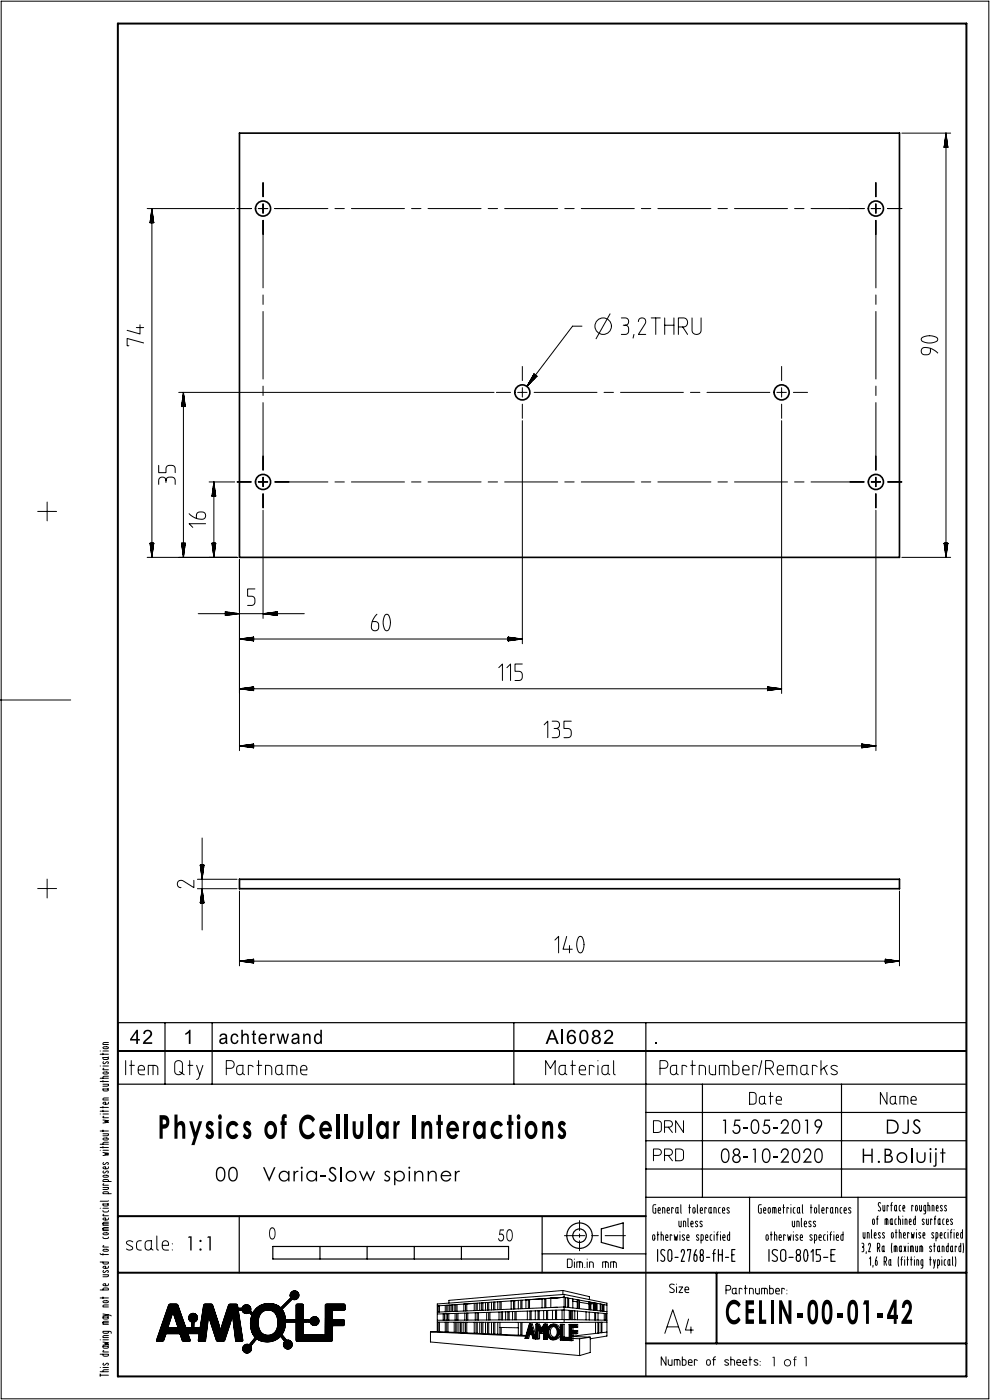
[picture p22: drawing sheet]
<svg xmlns="http://www.w3.org/2000/svg" width="210mm" height="297mm" viewBox="0 0 210 297" stroke-linecap="round" stroke-linejoin="round" font-family="sans-serif">
<defs><g id="words">
<text font-size="7.5" x="33.4" y="241.6">Physics of Cellular Interactions</text>
<text font-size="7.3" x="153.8" y="280.8">CELIN-00-01-42</text>
<g font-size="4.5">
<text x="55.6" y="250.6">Varia-Slow spinner</text>
<text x="182.6" y="246.7">H.Boluijt</text>
</g>
<g font-size="4.4">
<text x="152.8" y="240.5">15-05-2019</text>
<text x="187.7" y="240.5">DJS</text>
<text x="45.6" y="250.6">00</text>
<text x="152.8" y="246.7">08-10-2020</text>
</g>
<g font-size="4.2">
<text x="27.5" y="221.5">42</text>
<text x="38.9" y="221.5">1</text>
<text x="46.4" y="221.5">achterwand</text>
<text x="115.7" y="221.5">Al6082</text>
<text x="138.5" y="221.5">.</text>
</g>
<text font-size="3.7" x="105.5" y="263.3">50</text>
<text font-size="3.5" x="57" y="262.9">0</text>
<text font-size="3" x="163.4" y="289.8">1 of 1</text>
</g></defs>
<g fill="none" stroke="#000" stroke-width=".25">
<path d="M35 217v13M45 217v13M109 217v13M137 217v75M25 223h180M25 223h180v-6h-180v13h180M137 236h68M149 230v24M178.5 230v24M50.7 258v12M115 258v12M137 254h68"/>
<path d="M137 248h68M137 242h68M159 254v16M182 254v16M35.9 276.7h.8a.75 .75 0 0 1 1 .1l.8 2.4a5.1 5.1 0 0 0 1.1 2.5h.7a3.3 3.3 0 0 0 2.2-.2l.4-2.3a4.6 4.6 0 0 1 .5-2.5h.2a1.59 1.59 0 0 1 1.5 .2l1.7 5.5 1.7-5.5a2.48 2.48 0 0 1 1.7-.2l.2 .2 1.1 7.5-.2 .1h-1.3l-.7-5.7-1.5 5.2a.93 .93 0 0 1-1.3 .5 .54 .54 0 0 1-.7-.6l-1.6-5.1-.6 5.7h-1.5l.1-1.4-.1-.2h-2l-.2 .2 .4 1.4h-.4a.97 .97 0 0 1-1.3-.3l-.2-.5a.77 .77 0 0 0-1.1-.8h-1.5a.71 .71 0 0 0-.9 .8 .88 .88 0 0 1-1.3 .8h-.4v-.2zM36.7 278.3l1.1 3.4h-2.2zM40.3 278.9a.96 .96 0 0 1 1.5 .3 .96 .96 0 0 1-.6 1.3l-.2 2.2a.27 .27 0 0 1-.3-.1 .27 .27 0 0 1 0-.3v-1.8a.95 .95 0 0 1-.4-1.6zM49.8 277.6l1.4-.1a1.02 1.02 0 0 1 1.1-.7 1.02 1.02 0 0 1 .9 .9v.4l1.1 1.3a.28 .28 0 0 1-.3 .2 .28 .28 0 0 1-.2-.2l-.8-.9a1.3 1.3 0 0 1-1.8-.5h-1.5zM54.3 277.6a3.6 3.6 0 0 1 4.2-.8 3.6 3.6 0 0 1 2.1 3.7 3.8 3.8 0 0 1-2.5 3.9 3.8 3.8 0 0 1-4.5-1.4 5.1 5.1 0 0 1 .7-5.4zM55.4 278.6a2.01 2.01 0 0 1 2.2-.6 2.01 2.01 0 0 1 1.3 1.9 2.56 2.56 0 0 1-2.1 3.4 2.25 2.25 0 0 1-2-2.8v-.7zM57.9 264.4h50v2.7h-50zM61.8 274.1a.95 .95 0 0 1 1.3 0 .95 .95 0 0 1 .1 1.3 .95 .95 0 0 1-1.2 .2l-2.3 2.2a.28 .28 0 0 1-.2-.2 .28 .28 0 0 1 .2-.3l2-2.1a.94 .94 0 0 1 .1-1.1z"/>
<path d="M62.9 276.7h.2a1.02 1.02 0 0 1 1.2 .2l.1 6.2 4.6 .1v-6.3l.2-.2h1.6a3.9 3.9 0 0 1 2.4 .1v.9l-.2 .2-2.3 .1-.2 .1 .1 1.8 1.9 .1a.49 .49 0 0 1 .5 .1 .49 .49 0 0 1 0 .6l-.1 .5-2.3 .1-.1 .9a4.1 4.1 0 0 1-.2 2.3h-7.4zM67.9 264.4v2.7M77.9 264.4v2.7M87.9 264.4v2.7M97.9 264.4v2.7M115 266h22M127.6 260.7l4.6-1.3v5.4l-4.6-1.2zM139.5 265.1v2.5M141 265.3a.52 .52 0 0 0-.8 0 .52 .52 0 0 0 .1 .8l.5 .5a.52 .52 0 0 1 .2 .8 .52 .52 0 0 1-.8 0M141.9 265.2l.3-.1 .3 .3v1.6a.43 .43 0 0 1-.4 .6 .43 .43 0 0 1-.4-.6v-1.3zM143.2 266.7h.6M144.5 265.6a.39 .39 0 0 1 .4-.5 .39 .39 0 0 1 .3 .6l-.7 1.9h.7"/>
<path d="M145.9 265.3v-.2h.6l-.4 2.5M147.3 266.2a.56 .56 0 0 1 .5 .2 .56 .56 0 0 1 .1 .6 .38 .38 0 0 1-.4 .6 .38 .38 0 0 1-.3-.6zM147.7 265.1l-.4 1.1M148.7 266.3l.2-.1a.66 .66 0 0 1 .3 .8 .38 .38 0 0 1-.3 .6 .38 .38 0 0 1-.4-.6zM148.8 266.2a.58 .58 0 0 1-.3-.6 .58 .58 0 0 1 .5-.5l.2 .6-.1 .4-.2 .1M149.9 266.7h.6M151.2 265.9h.5M151.7 265.1l-.2 .1-.1 .4v2M152.4 266.2h.8M152.4 265.1v2.5M153.2 265.1v2.5M153.9 266.7h.7"/>
<path d="M155.2 266.2h.5M155.9 265.1h-.7v2.5h.7M163.1 265.1v2.5M164.9 265.3a.6 .6 0 0 0-.9-.1 .6 .6 0 0 0 0 .9l.7 .5a.6 .6 0 0 1 0 .9 .6 .6 0 0 1-.9-.1M165.8 265.2l.4-.1 .4 .3 .1 1.6a.55 .55 0 0 1-.6 .6 .55 .55 0 0 1-.5-.6v-1.3zM167.4 266.7h.8M169 266.3l.2-.1a.46 .46 0 0 1 .6 .5 .6 .6 0 0 1-.4 .9 .57 .57 0 0 1-.5-.9zM169.3 266.2a.51 .51 0 0 1-.4-.8 .51 .51 0 0 1 .9 0l-.1 .6-.3 .2M170.7 265.2l.2-.1a1.99 1.99 0 0 1 0 2.5 2.21 2.21 0 0 1-.2-2.4zM172 265.6l.5-.5v2.5M174 265.1h-.9v1.1h.5a.57 .57 0 0 1 .4 .8 .46 .46 0 0 1-.4 .6h-.5M174.7 266.7h.9"/>
<path d="M176.3 266.2h.6M177.2 265.1h-.9v2.5h.9M51.8 285.4l.3-.2h.8l1.5-1.7a.33 .33 0 0 1 .2 .3 .33 .33 0 0 1-.2 .3l-1.1 1.4a1.06 1.06 0 0 1-.2 1.1 1.06 1.06 0 0 1-1.1 .3 .93 .93 0 0 1-.2-1.5zM58.9 282.3h.2l1.6 2a.98 .98 0 0 1 1.2 .8 .98 .98 0 0 1-.9 1.1 1.1 1.1 0 0 1-.7-1.7l-1.5-1.9zM60.1 280h5.6a1.02 1.02 0 0 1 1.1-.6 1.02 1.02 0 0 1 .9 .9 .97 .97 0 0 1-.9 .9 .97 .97 0 0 1-1-.7l-5.8-.1z"/>
<circle cx="122.9" cy="262.1" r="1.44"/>
<circle cx="122.9" cy="262.1" r="2.7"/>
</g>
<g fill="none" stroke="#000" stroke-width=".21">
<path d="M.3 .3h209.4v296.5h-209.4zM55.8 38.7v3M185.8 38.7v3M191.3 28.2h10.4M200.3 31.1v.1M200.3 30.8v.4M200.4 30.4v.8M200.4 30v1.2M200.5 29.6v1.6M200.5 29.2v2M200.6 28.4v2.8M200.7 28.2v90"/>
<path d="M200.7 28.2l-.4 3h.8M200.7 28.2l.4 3M200.7 28.8v2.4M200.8 29.2v2M200.8 29.6v1.6M200.9 30v1.2M200.9 30.4v.8M201 30.8v.4M201 31.1v.1M31.2 44.2h18.6M31.8 47.2h.8M31.8 47.1v.1"/>
<path d="M31.9 46.8v.4M31.9 46.4v.8M32 46v1.2M32 45.6v1.6M32.1 45.2v2M32.1 44.8v2.4M32.2 44.4v2.8M32.2 44.2v74M32.2 44.2l-.4 3M32.2 44.2l.4 3M32.3 44.8v2.4M32.3 45.2v2"/>
<path d="M32.4 45.6v1.6M32.4 46v1.2M32.5 46.4v.8M32.6 46.8v.4M32.6 47.1v.1M50.3 44.2h3M54.8 44.2h2M55.8 43.2v2M55.8 46.7v14.4M58.3 44.2h11.2M71 44.2h2M74.5 44.2h11.3"/>
<path d="M87.3 44.2h2M90.8 44.2h11.2M103.5 44.2h2M107 44.2h11.3M119.8 44.2h2M123.3 44.2h11.2M136 44.2h2M139.5 44.2h11.3M152.3 44.2h2M155.8 44.2h11.2M168.5 44.2h2M172 44.2h11.3"/>
<path d="M184.8 44.2h2M185.8 43.2v2M185.8 46.7v14.4M188.3 44.2h3M28.9 69.5h1.6M29.7 68.9v2l-2.7-.8M30.5 72.8l-3.5-1v1.5h.3M55.8 62.6v2M55.8 66.1v14.3M110.8 77.7v3M113.3 79.3l.6 .5-2.1 2.2M113.3 79.3l-1.5 2.7"/>
<path d="M113.3 79.3l-.1 .1M113.3 79.4l-.3 .4M113.4 79.4l-.6 .7M113.4 79.4l-.8 1M113.4 79.5l-1 1.3M113.5 79.5l-1.3 1.6M113.5 79.5l-1.4 2M113.6 79.6l-1.7 2.2M113.6 79.6l-1.4 2M113.7 79.7l-1.3 1.6M113.7 79.7l-1 1.3M113.8 79.7l-.8 1"/>
<path d="M113.8 79.8l-.5 .6M113.9 79.8l-.1 .1M123.4 69.2h-2l-9.6 12.8M129.4 66.6l-3 5.3M131.8 67.4h.8a.78 .78 0 0 1 .7 .8 .78 .78 0 0 1-.7 .8M132.2 69a.99 .99 0 0 1 1.2 .8 .99 .99 0 0 1-.8 1.1h-.8M134.5 70.9l-.2 .8M135.4 68.2a.78 .78 0 0 1 1-.7 .78 .78 0 0 1 .5 1.2l-1.5 2.2h1.6M138.1 67.4h2M139.1 67.4v3.5M141 69h2M141 67.4v3.5"/>
<path d="M143 67.4v3.5M143.9 69.4h1.1a.97 .97 0 0 0 .9-1 .97 .97 0 0 0-.9-1h-1.1v3.5M144.8 69.4l1.1 1.5M146.8 67.4v2.7a.97 .97 0 0 0 1 .8 .97 .97 0 0 0 .9-.8v-2.7M165.8 77.7v3M185.8 62.6v2M185.8 66.1v14.3M195.5 71.7a2.9 2.9 0 0 1 3.4 .1 .83 .83 0 0 1-1.1 .9l-.5 .1a1.7 1.7 0 0 1-1.9-.8zM197.4 73.9l-.3-.1a1.15 1.15 0 0 0-1.7 .6 .83 .83 0 0 0 1.2 .9 .7 .7 0 0 0 .8-.8v-.6l.9 .4 .6 .6M33.7 98.7v1.6h1.5v-.8a1.01 1.01 0 0 1 1-.8 1.01 1.01 0 0 1 1 .7v.9M37.9 83.2h66.9M38.6 85.8v.4"/>
<path d="M38.6 85.4v.8M38.7 85v1.2M38.7 84.6v1.6M38.8 84.2v2M38.8 83.8v2.4M38.9 83.4v2.8M38.9 83.2v35M38.9 83.2l-.4 3h.8M38.9 83.2l.4 3M39 83.8v2.4M39 84.2v2M39.1 84.6v1.6"/>
<path d="M39.1 85v1.2M39.2 85.4v.8M39.2 85.8v.4M39.3 86.1v.1M55.8 81.9v2M55.8 85.4v14.3M105.3 83.2h3M109.8 83.2h2M110.8 82.2v2M110.8 85.7v3M110.8 89.2v47.4M113.3 83.2h13.3"/>
<path d="M128.1 83.2h2M131.6 83.2h13.4M146.5 83.2h2M150 83.2h13.3M164.8 83.2h2M165.8 82.2v2M165.8 85.7v3M165.8 89.2v57.9M168.3 83.2h3M185.8 81.9v2M185.8 85.4v14.3M8 108.5h4"/>
<path d="M10 106.5v4M31.2 118.2h19.1M31.8 115.2h.8M31.8 115.2l.4 3M31.8 115.2v.1M31.9 115.2v.5M31.9 115.2v.9M32 115.2v1.3M32 115.2v1.7M32.1 115.2v2.1M32.1 115.2v2.5M32.2 115.2v2.9"/>
<path d="M32.3 115.2v2.5M32.3 115.2v2.1M32.4 115.2v1.7M32.4 115.2v1.3M32.5 115.2v.9M32.6 115.2v.5M32.6 115.2v.1M32.6 115.2l-.4 3M35.2 102.4a.99 .99 0 0 1 .8-1.2 .99 .99 0 0 1 1.2 .8v.8M35.2 101.9a.78 .78 0 0 0-.8-.7 .78 .78 0 0 0-.7 .8v.8M38.5 115.2l.1 .5M38.6 115.2v.9"/>
<path d="M38.7 115.2v1.3M38.7 115.2v1.7M38.8 115.2v2.1M38.8 115.2v2.5M38.9 115.2v2.9M39 115.2v2.5M39 115.2v2.1M39.1 115.2v1.7M39.1 115.2v1.3M39.2 115.2v.9M39.2 115.2v.5M39.3 115.2v.1"/>
<path d="M39.3 115.2h-.8l.4 3M39.3 115.2l-.4 3M40.1 109l.7 .5 .9 .5M41.8 108.8a1.07 1.07 0 0 1 1.8 .6 .87 .87 0 0 1-1.3 .7l-.6-.1zM43.6 111.1h-3.5l.8 .8M44.4 102.2h5.4M45 115.2h.8M45 115.2l.4 3M45 105.2h.8M45 105.1v.1M45 115.2v.1M45 104.8v.4"/>
<path d="M45 115.2v.5M45.1 104.4v.8M45.1 115.2v.9M45.1 104v1.2M45.1 115.2v1.3M45.2 103.6v1.6M45.2 115.2v1.7M45.2 103.2v2M45.2 115.2v2.1M45.3 102.8v2.4M45.3 115.2v2.5M45.4 102.2v16"/>
<path d="M45.4 102.2l-.4 3M45.4 102.2l.4 3M45.4 102.4v2.8M45.4 115.2v2.9M45.4 102.8v2.4M45.4 115.2v2.5M45.5 103.2v2M45.5 115.2v2.1M45.5 103.6v1.6M45.5 115.2v1.7M45.6 104v1.2M45.6 115.2v1.3"/>
<path d="M45.6 104.4v.8M45.6 115.2v.9M45.7 104.8v.4M45.7 115.2v.5M45.7 105.1v.1M45.7 115.2v.1M45.8 115.2l-.4 3M50.3 102.2h3M50.8 118.7v40.5M54.8 102.2h2M55.8 101.2v2M55.8 104.7v3"/>
<path d="M55.8 108.2v23M58.3 102.2h11.2M71 102.2h2M74.5 102.2h11.3M87.3 102.2h2M90.8 102.2h11.2M103.5 102.2h2M107 102.2h11.3M119.8 102.2h2M123.3 102.2h11.2M136 102.2h2M139.5 102.2h11.3"/>
<path d="M152.3 102.2h2M155.8 102.2h11.2M168.5 102.2h2M172 102.2h11.3M184.8 102.2h2M185.8 101.2v2M185.8 104.7v3M185.8 108.2v51M188.3 102.2h3M191.3 118.2h10.4M200.3 115.2v.1M200.3 115.2v.5"/>
<path d="M200.4 115.2v.9M200.4 115.2v1.3M200.5 115.2v1.7M200.5 115.2v2.1M200.6 115.2v2.9M200.7 115.2v2.5M200.8 115.2v2.1M200.8 115.2v1.7M200.9 115.2v1.3M200.9 115.2v.9M201 115.2v.5M201 115.2v.1"/>
<path d="M201.1 115.2h-.8l.4 3M201.1 115.2l-.4 3M42 130.2h22.5M47.8 129.9h.5M47.8 129.9h.9M47.8 130h1.3M47.8 130h1.6M47.8 130.1h2M47.8 130.1l2.8 .1M47.8 130.6h.1M47.8 130.5h.5M47.8 130.5h.9"/>
<path d="M47.8 130.4h1.3M47.8 130.4h1.6M47.8 130.3h2M47.8 130.3h2.4M47.8 129.8l3 .4-3 .4M47.8 129.8v.8M47.9 129.8h-.1M50.8 135.6h60M51 135.6h2.8M51.4 135.6h2.4M51.4 135.5h2.4M51.8 135.7h2"/>
<path d="M51.8 135.4h2M52.1 135.7h1.7M52.1 135.4h1.7M52.5 135.8h1.3M52.5 135.3h1.3M52.9 135.8h.9M52.9 135.3h.9M53.3 135.9h.5M53.3 135.2h.5M53.7 135.2h.1M53.8 135.2v.8l-3-.4M53.8 135.2l-3 .4"/>
<path d="M54.1 124.9h-1.6v1.6h.8a1.01 1.01 0 0 1 .8 .9 1.01 1.01 0 0 1-.7 1h-.9M56 130.2h2.8M56.4 130.3h2.4M56.8 130.1h2M56.8 130.3h2M57.1 130h1.7M57.1 130.4h1.7M57.5 130h1.3M57.5 130.4h1.3M57.9 129.9h.9M57.9 130.5h.9M58.3 129.9h.5"/>
<path d="M58.3 130.5h.5M58.7 129.8h.1M58.7 130.6h.1M58.8 129.8l-3 .4 3 .4M58.8 129.8v.8M79 131.9h.6a.88 .88 0 0 1 .7 1.2 .83 .83 0 0 1-1.1 .7 .83 .83 0 0 1-.4-1.3zM80 130.3l-.6 .7-.4 .9M81.7 130.4a.61 .61 0 0 1 .7 0 .61 .61 0 0 1 .3 .7 2.84 2.84 0 0 1-.5 2.7 .83 .83 0 0 1-.9-1.1v-1.1zM107.8 135.8h.9M107.8 135.8h1.3M107.8 135.7h1.6M107.8 135.7h2"/>
<path d="M107.8 135.6h2.4M107.8 135.6h2.8M107.8 135.2h.1M107.8 135.2h.5M107.8 135.3h.9M107.8 135.3h1.3M107.8 135.4h1.6M107.8 135.4h2M107.8 135.5h2.4M107.8 135.2l3 .4M107.8 135.2v.8l3-.4M108.3 135.9h-.5"/>
<path d="M0 148.5h15M50.8 158.2h135M50.8 158.2l3 .4M50.8 146.1h115M50.8 146.1l3 .4M51 146.1h2.8M51.4 158.3h2.4M51.4 158.2h2.4M51.4 146.2h2.4M51.4 146h2.4M51.8 158.4h2M51.8 158.1h2"/>
<path d="M51.8 146.2h2M51.8 146h2M52.1 158.4h1.7M52.1 158.1h1.7M52.1 146.3h1.7M52.1 145.9h1.7M52.5 158.5h1.3M52.5 158h1.3M52.5 146.3h1.3M52.5 145.9h1.3M52.9 158.5h.9M52.9 158h.9"/>
<path d="M52.9 146.4h.9M52.9 145.8h.9M53.3 158.6h.5M53.3 157.9h.5M53.3 146.4h.5M53.3 145.8h.5M53.7 158.6h.1M53.7 157.9h.1M53.7 146.5h.1M53.7 145.7h.1M53.8 145.7v.8M53.8 157.8v.8"/>
<path d="M53.8 157.8l-3 .4M53.8 145.7l-3 .4M105.8 141.6l.8-.7v3.5M107.5 141.6l.8-.7v3.5M110.8 140.9h-1.6v1.5h.8a1.01 1.01 0 0 1 .8 1 1.01 1.01 0 0 1-.7 1h-.9M115.4 153.8l.8-.8v3.5M117.1 153h.8a.78 .78 0 0 1 .8 .7 .78 .78 0 0 1-.7 .8M117.5 154.5a.99 .99 0 0 1 1.2 .8 .99 .99 0 0 1-.8 1.2h-.8M121.2 153h-1.6v1.5h.8a1.01 1.01 0 0 1 .8 1 1.01 1.01 0 0 1-.7 1h-.9M162.8 146.5h.1M162.8 146.4h.5M162.8 146.4h.9"/>
<path d="M162.8 146.3h1.3M162.8 146.3h1.6M162.8 146.2h2M162.8 146.2h2.4M162.8 146.1h2.8M162.8 145.7h.1M162.8 145.8h.5M162.8 145.8h.9M162.8 145.9h1.3M162.8 145.9h1.6M162.8 146h2M162.8 146h2.4"/>
<path d="M162.8 145.7l3 .4M162.8 145.7v.8M165.8 146.1l-3 .4M182.8 158.6h.1M182.8 158.6h.5M182.8 158.5h.9M182.8 158.5h1.3M182.8 158.4h1.6M182.8 158.4h2M182.8 158.3h2.4M182.8 157.9h.1M182.8 157.9h.5"/>
<path d="M182.8 158h.9M182.8 158h1.3M182.8 158.1h1.6M182.8 158.1h2M182.8 158.2h2.4M182.8 157.8l3 .4M182.8 157.8v.8M185.8 158.2l-3 .4M42.9 177.8v19.5M8 188.5h4M10 186.5v4M41.1 186.8v1.5l-2.3-1.4a.79 .79 0 0 0-1.2 .4 .79 .79 0 0 0 .8 1"/>
<path d="M41.9 186.5h8.4M41.9 188.5h8.4M42.5 183.5l.4 3 .4-3M42.5 183.5h.8M42.5 191.5l.4-3 .4 3M42.5 191.5h.8M42.5 183.5v.1M42.5 191.4v.1M42.5 183.5v.5M42.5 191v.5M42.6 183.5v.9M42.6 190.7v.8"/>
<path d="M42.6 183.5v1.3M42.6 190.3v1.2M42.7 183.5v1.7M42.7 189.9v1.6M42.7 183.5v2.1M42.7 189.5v2M42.8 183.5v2.5M42.8 189.1v2.4M42.9 183.5v2.8M42.9 188.7v2.8M43 183.5v2.5M43 189.1v2.4"/>
<path d="M43 183.5v2.1M43 189.5v2M43.1 183.5v1.7M43.1 189.9v1.6M43.1 183.5v1.3M43.1 190.3v1.2M43.2 183.5v.9M43.2 190.7v.8M43.2 183.5v.5M43.2 191v.5M43.3 183.5v.1M43.3 191.4v.1"/>
<path d="M50.8 189v15.9M117.7 199.4l.8-.8v3.5M120.2 198.6l-.8 2.8h2M122.7 198.8a.6 .6 0 0 1 .8-.1 .6 .6 0 0 1 .2 .7 2.84 2.84 0 0 1-.4 2.7 .83 .83 0 0 1-.9-1v-1.2zM190.8 189v15.9M50.8 203.9l3-.4v.8M50.8 203.9h140M50.8 203.9l3 .4M51 203.9h2.8M51.4 204h2.4M51.4 203.8h2.4M51.8 204h2"/>
<path d="M51.8 203.8h2M52.1 204.1h1.7M52.5 204.1h1.3M52.5 203.7h1.3M52.9 204.2h.9M52.9 203.6h.9M53.3 204.2h.5M53.3 203.6h.5M53.7 204.3h.1M53.7 203.5h.1M120.8 200.6v1.5M187.8 204.3h.1"/>
<path d="M187.8 204.2h.5M187.8 204.2h.9M187.8 204.1h1.3M187.8 204.1h1.6M187.8 204h2M187.8 204h2.4M187.8 203.5h.1M187.8 203.6h.5M187.8 203.6h.9M187.8 203.7h1.3M187.8 203.7l2 .1M187.8 203.8h2.4"/>
<path d="M187.8 203.9h2.8M190.8 203.9l-3-.4v.8M190.8 203.9l-3 .4M21.2 239.9h1.8M21.2 236.3h.1M21.2 235.7h1.8M21.2 234.9h1.8M21.2 229.4h1.8M21.2 228.7h1.8M21.2 226.1h.1M21.2 223.6h1.8M21.2 223h.1"/>
<path d="M21.8 237.6l1.2 .2-.8 .1 .8 .2-1.2 .1M21.8 231h.8a.25 .25 0 0 1 .4 .2 .25 .25 0 0 1-.4 .2h-.6zM21.8 230h1.2l-.1 .4h-1.1M21.8 224.3h.8a.25 .25 0 0 1 .4 .3 .25 .25 0 0 1-.4 .2l-.7-.1zM21.8 223.4v.4M21.8 229.2v.3M21.8 234.7v.3M21.8 235.5v.3M21.8 239.7v.4M21.8 236.3h1.2M21.8 226.1h1.2M21.8 223h1.2"/>
<path d="M21.9 227.5l.7-.1a.25 .25 0 0 1 .4 .2 .25 .25 0 0 1-.4 .2h-.6zM21.9 222.2l.7-.1a.25 .25 0 0 1 .4 .2 .25 .25 0 0 1-.4 .2l-.6-.1zM22 225.2a.24 .24 0 0 0-.1 .4 .24 .24 0 0 0 .4 0l.3-.3a.24 .24 0 0 1 .3 0 .24 .24 0 0 1 0 .4M22 236.8l-.2 .3h1.2M22 226.6l-.2 .3h1.2M23 233.8l-.1 .4-.7 .1a.25 .25 0 0 1-.4-.3 .25 .25 0 0 1 .4-.2h.2v.5M23 232.9h-.9l-.3 .2v.3h1.2M23 228.3l-1 .1-.2 .3M23 221.2h-.9l-.3 .1v.3h1.2M23 230.9l-.2 .2M23 224.2l-.2 .2M26.7 225v3"/>
<path d="M27.5 226h1M27.8 225v3M29.3 227h1.3a.71 .71 0 0 0-.2-.8 .71 .71 0 0 0-.9 0l-.2 .4v.7a.64 .64 0 0 0 .7 .7h.6M32.5 226v2M32.8 226h-1.3v2M32.8 226a.64 .64 0 0 1 .7 .7v1.3M37.2 225.3a.85 .85 0 0 1 .9-.3 .85 .85 0 0 1 .6 .7v1.6a.83 .83 0 0 1-.8 .7 .83 .83 0 0 1-.8-.7v-1.6zM38.1 227.3l1 .7M39.9 226h1M40.2 225v3M41.7 226l.7 2M43 226l-.8 2.6-.5 .4"/>
<path d="M48 226.6h1a.83 .83 0 0 0 .7-.8 .83 .83 0 0 0-.7-.8h-1v3M50.4 226.2l1.1-.2v1.3a.66 .66 0 0 1-.6 .7 .66 .66 0 0 1-.7-.7v-.7zM51.4 227.7l.5 .3M53.7 226.3l-.4-.3h-.6v2M54.5 226h1M54.9 225v3M56.3 228v-2h.7a.64 .64 0 0 1 .7 .7v1.3M58.7 226.2l1.1-.2v1.3a.66 .66 0 0 1-.7 .7 .66 .66 0 0 1-.6-.7v-.7zM59.7 227.7l.4 .3M62 226v2M62.3 226h-1.4v2M62.3 226a.64 .64 0 0 1 .7 .7v1.3"/>
<path d="M63.8 227h1.3a.71 .71 0 0 0-.2-.8 .71 .71 0 0 0-.9 0l-.2 .4v.7a.64 .64 0 0 0 .6 .7h.7M115.7 228v-3l1.1 1.7 1-1.7v3M118.7 226.2l.5-.2h.7v1.3a.66 .66 0 0 1-.7 .7 .66 .66 0 0 1-.6-.7zM119.8 227.7l.4 .3M121.1 226h1M121.4 225v3M122.9 227h1.3a.71 .71 0 0 0-.2-.8 .71 .71 0 0 0-.9 0l-.2 .4v.7a.64 .64 0 0 0 .6 .7h.7M126 226.3l-.4-.3h-.6v2M126.8 225v.1M126.8 226v2M127.9 226.2l1.1-.2v1.3a.66 .66 0 0 1-.7 .7 .66 .66 0 0 1-.6-.7v-.7zM128.9 227.7l.5 .3"/>
<path d="M130.2 225v2.7l.3 .3M138.6 237.8h1.1l.5 .3 .1 1.6-.3 .4-1.4 .1zM140 226.6h1a.83 .83 0 0 0 .7-.8 .83 .83 0 0 0-.7-.8h-1v3M141 239.1h.9a.68 .68 0 0 0 .7-.7 .68 .68 0 0 0-.7-.6h-.9v2.4M141.8 239.1l.8 1.1M142.4 226.2l.4-.2h.7v1.3a.66 .66 0 0 1-.6 .7 .66 .66 0 0 1-.7-.7zM143.4 227.7l.5 .3M145 237.8v2.4l-1.7-2.4v2.4M145.7 226.3l-.4-.3h-.6v2M146.5 226h1M146.9 225v3M148.3 228v-2h.7a.64 .64 0 0 1 .7 .7v1.3"/>
<path d="M150.5 226v1.3a.64 .64 0 0 0 .6 .7h.7v-2M152.6 228v-2h1.4a.64 .64 0 0 1 .6 .7v1.3M153.6 226v2M155.4 225v3h.7a.64 .64 0 0 0 .7-.7v-.6a.64 .64 0 0 0-.7-.7h-.7M157.6 227h1.3a.71 .71 0 0 0-.2-.8 .71 .71 0 0 0-.9 0l-.2 .4v.7a.64 .64 0 0 0 .6 .7h.7M159 231.8h.9l.4 .3 .1 1.6-.4 .5-1 .1zM160.7 226.3l-.4-.3h-.6v2M161.2 232.8l.4-.2h.6v1.1a.55 .55 0 0 1-.6 .6 .55 .55 0 0 1-.5-.6zM161.6 225l-.7 3M162.1 234l.4 .3M162.4 226.6h1a.83 .83 0 0 0 .7-.8 .83 .83 0 0 0-.7-.8h-1v3M163.1 232.6h.9"/>
<path d="M163.2 226.6l.9 1.4M163.4 231.8v2.5M164.7 233.4h1.1a.59 .59 0 0 0-.2-.7 .59 .59 0 0 0-.8 0l-.1 .4v.9l.4 .2 .7 .1M164.9 227h1.3a.71 .71 0 0 0-.2-.8 .71 .71 0 0 0-.9 0l-.2 .4v.7a.64 .64 0 0 0 .6 .7h.7M168 226v2M168.3 226h-1.3v2M168.4 226a.64 .64 0 0 1 .6 .7v1.3M170 226.2l.4-.2h.8v1.3a.66 .66 0 0 1-.7 .7 .66 .66 0 0 1-.7-.7zM171.1 227.7l.4 .3M173.3 226.3l-.3-.3h-.7v2M174.1 225v3M174.8 226.5l.7 1.5"/>
<path d="M175.5 226l-1.4 1M177.6 226.3l-.7-.3a.43 .43 0 0 0-.5 .2 .43 .43 0 0 0 .1 .6l.9 .4a.46 .46 0 0 1 .1 .7 .46 .46 0 0 1-.6 .1l-.6-.3M188.1 231.8v2.5l-1.4-2.5v2.5M189 232.8l.3-.2h.6v1.1a.55 .55 0 0 1-.5 .6 .55 .55 0 0 1-.6-.6zM189.8 234l.4 .3M191.7 232.6v1.7M192 232.6h-1.1v1.7M192 232.6l.4 .1 .1 .3 .1 1.3M193.2 233.4h1.2a.59 .59 0 0 0-.2-.7 .59 .59 0 0 0-.8 0l-.2 .4 .1 .9 .3 .2 .8 .1M21.3 256.3h.1M21.3 244h.1M21.3 243.4h1.7"/>
<path d="M21.3 242.7h1.7M21.8 240.5h1.2v.2M21.8 259.5v.4h1.2M21.8 256.8l.1 .2 .3 .1h.7l.1-.3M21.8 255.4h.8a.25 .25 0 0 1 .4 .2 .25 .25 0 0 1-.4 .2h-.7zM21.8 251.9h1.2l-.2 .4h-1M21.8 244.5l1.2 .2-.8 .1 .8 .2-1.2 .1M21.8 243.2v.3M21.8 259.6h1.2M21.8 256.3h1.2M21.8 244h1.2M21.9 249.4l.7-.1a.25 .25 0 0 1 .4 .2 .25 .25 0 0 1-.4 .2h-.6z"/>
<path d="M21.9 241.5l.7-.1a.25 .25 0 0 1 .4 .2 .25 .25 0 0 1-.4 .2h-.6zM22 248.4a.24 .24 0 0 0-.1 .4 .24 .24 0 0 0 .4 0l.3-.3a.24 .24 0 0 1 .3 0 .24 .24 0 0 1 0 .3M22 246.6a.24 .24 0 0 0-.1 .4 .24 .24 0 0 0 .4 0l.3-.3a.24 .24 0 0 1 .3 0 .24 .24 0 0 1 0 .4M22 257.6l-.2 .3h1.2M22 251.1l-.2 .3h1.2M23 259.3h-.9l-.3 .2M23 258.4l-.1 .4h-.7a.25 .25 0 0 1-.4-.2 .25 .25 0 0 1 .4-.2h.2v.4M23 254.7l-1.7 .1M23 253.2v-.2l-.3-.2h-.6l-.3 .2v.2h1.8M23 250.6v-.2l-.3-.2h-.6l-.3 .2v.2h1.8M23 247.5l-.1 .4-.7 .1a.25 .25 0 0 1-.4-.3 .25 .25 0 0 1 .4-.2h.2v.5M23 242.3l-1 .1-.2 .3"/>
<path d="M23 255.3l-.2 .1M23 240.7l-.3 .2h-.9M122.9 258.9v2.2M138.6 245.1h1a.68 .68 0 0 0 .7-.7 .68 .68 0 0 0-.7-.6h-1v2.5M139.1 255.6h-.4l-.2 .3v1.1l.3 .4h.3v-1h-.1M139.6 256.8h.5v-.2a.27 .27 0 0 0-.3-.4 .27 .27 0 0 0-.2 .4l.1 .7 .4 .1M140.6 257.4v-1.2l.4 .2v1M141 245.1h.9a.68 .68 0 0 0 .7-.7 .68 .68 0 0 0-.7-.6h-.9v2.5M141.5 256.8h.5v-.2a.27 .27 0 0 0-.2-.4 .27 .27 0 0 0-.3 .4l.1 .6 .4 .2M141.8 245.1l.8 1.2M142.8 256.4l-.3-.2v1.2M143.3 243.8h1.1l.5 .3 .1 1.6-.3 .4-1.4 .2z"/>
<path d="M143.4 256.2h.4v.8a.27 .27 0 0 1-.2 .4 .27 .27 0 0 1-.3-.4zM143.8 257.2l.1 .2M144 259.1v.9l.2 .2h.3v-1.1M144.4 255.6v1.6l.1 .2M145.9 258.4v1.7l.2 .1M146.1 256.2h.4M146.2 255.6v1.8M146.5 259.6h.5v-.1a.27 .27 0 0 0-.2-.4 .27 .27 0 0 0-.3 .4l.1 .7h.4M147.1 256.2l.3 .1v.7a.27 .27 0 0 1-.2 .4 .27 .27 0 0 1-.2-.4zM147.9 255.6v1.6l.2 .2M148 259.2a.26 .26 0 0 0-.4-.1 .26 .26 0 0 0 0 .4l.3 .3a.26 .26 0 0 1 0 .4 .26 .26 0 0 1-.4-.1M148.5 256.8h.5v-.2a.27 .27 0 0 0-.2-.4 .27 .27 0 0 0-.3 .4l.1 .7 .4 .1"/>
<path d="M149 259.2a.26 .26 0 0 0-.4-.1 .26 .26 0 0 0 0 .4l.3 .3a.26 .26 0 0 1 0 .4 .26 .26 0 0 1-.4-.1M149.9 256.4l-.4-.2v1.2M150.5 256.2h.3v.8a.27 .27 0 0 1-.2 .4 .27 .27 0 0 1-.2-.4zM150.8 257.2l.2 .2M151.4 257.4v-1.2l.5 .2v1M152.8 256.2h-.3l-.1 .3 .1 .7 .3 .2M153.3 256.8h.4v-.2a.27 .27 0 0 0-.2-.4 .27 .27 0 0 0-.2 .4v.7l.4 .1M154.7 256.3a.26 .26 0 0 0-.4-.1 .26 .26 0 0 0 0 .4l.3 .3a.26 .26 0 0 1 0 .4 .26 .26 0 0 1-.4-.1M161.5 255.6h-.4l-.2 .3v1.1l.3 .4h.3v-1h-.1M162 256.8h.4v-.2a.27 .27 0 0 0-.2-.4 .27 .27 0 0 0-.2 .4v.6l.4 .2M163 256.2l.4 .1v.7a.27 .27 0 0 1-.2 .4 .27 .27 0 0 1-.3-.4zM163.9 257.4v-1.2l.6 .1 .1 1.1"/>
<path d="M164.3 256.2v1.2M165.1 256.8h.5v-.2a.27 .27 0 0 0-.3-.4 .27 .27 0 0 0-.2 .4l.1 .7 .4 .1M166.1 256.2h.3M166.2 255.6v1.8M167.3 256.4l-.4-.2v1.2M167.8 255.6h.1M167.8 256.2v1.2M168.1 259.1v.9l.2 .2h.2v-1.1M168.6 256.2h-.2l-.1 .3v.7l.3 .2M169.2 256.2h.4v.8a.27 .27 0 0 1-.2 .4 .27 .27 0 0 1-.3-.4zM169.6 257.2l.1 .2M170 258.4v1.7l.1 .1"/>
<path d="M170.2 255.6v1.6l.1 .2M170.6 259.6h.5v-.1a.27 .27 0 0 0-.3-.4 .27 .27 0 0 0-.2 .4l.1 .7h.4M171.9 256.2h.4M172 255.6v1.8M172 259.2a.26 .26 0 0 0-.3-.1 .26 .26 0 0 0-.1 .4l.4 .3a.26 .26 0 0 1 0 .4 .26 .26 0 0 1-.4-.1M172.9 256.2l.3 .1v.7a.27 .27 0 0 1-.2 .4 .27 .27 0 0 1-.2-.4zM173 259.2a.26 .26 0 0 0-.4-.1 .26 .26 0 0 0 0 .4l.3 .3a.26 .26 0 0 1 0 .4 .26 .26 0 0 1-.4-.1M173.7 255.6v1.6l.1 .2M174.3 256.8h.5v-.2a.27 .27 0 0 0-.2-.4 .27 .27 0 0 0-.3 .4l.1 .7 .4 .1M175.7 256.4l-.4-.2v1.2M176.3 256.2h.3v.8a.27 .27 0 0 1-.2 .4 .27 .27 0 0 1-.3-.4zM176.6 257.2l.1 .2"/>
<path d="M177.2 257.4v-1.2l.5 .2v1M178.6 256.2h-.3l-.1 .3 .1 .7 .3 .2M179 256.8h.5v-.2a.27 .27 0 0 0-.2-.4 .27 .27 0 0 0-.3 .4l.1 .6 .4 .2M180.5 256.3a.26 .26 0 0 0-.4-.1 .26 .26 0 0 0 0 .4l.3 .3a.26 .26 0 0 1 0 .4 .26 .26 0 0 1-.4-.1M185.2 258.7h.2l.1 .7a.25 .25 0 0 1-.3 .4 .24 .24 0 0 1-.1-.4zM186 258.6h.3M186.3 258l-.2 .3v1.5M186.8 255.3a.3 .3 0 0 0-.4-.1 .3 .3 0 0 0-.1 .4l.4 .6a.37 .37 0 0 1 .1 .5 .37 .37 0 0 1-.4 .1h-.1M187.3 255.7v.9l.2 .3M187.7 255.7v1.2h-.2M187.7 259.8v-1.2l.6 .1 .1 1.1M188 258.6v1.2"/>
<path d="M188.5 255.9l-.3-.2v1.2M188.9 258.7l.3-.1v.8a.24 .24 0 0 1-.2 .4 .24 .24 0 0 1-.2-.4zM189 255.7h.3M189.2 259.6l.1 .2M189.3 255.1l-.2 .4v1.4M189.8 255.8l.3-.1v.8a.24 .24 0 0 1-.2 .4 .24 .24 0 0 1-.2-.4zM190.1 256.7l.2 .2M190.1 258.6l-.2 .1-.1 .3 .1 .7 .2 .1M190.6 258.6l.4 .2v1M190.6 258v1.8M191 255.7l-.2 .1-.1 .3 .1 .7 .2 .1M191.5 258h.1"/>
<path d="M191.5 258.6v1.2M191.5 256.3h.4v-.2a.24 .24 0 0 0-.2-.4 .24 .24 0 0 0-.2 .4l.1 .7 .3 .1M192 259.8v-1.2l.4 .2v1M192.9 259.2h.4v-.2a.25 .25 0 0 0-.3-.4 .24 .24 0 0 0-.1 .4v.7l.4 .1M193.7 255.9l-.3-.2v1.2M194.2 258v1.8h-.3l-.1-.3v-.6l.1-.3h.3M194.3 255.8h.2l.1 .7a.24 .24 0 0 1-.2 .4 .24 .24 0 0 1-.2-.4zM195.1 255.7v.9l.2 .3h.2v-1.2M196 258.7a.23 .23 0 0 0-.3 0 .23 .23 0 0 0 0 .3l.3 .3a.23 .23 0 0 1 0 .4 .23 .23 0 0 1-.4-.1M196.4 256.9h-.3l-.1-.3v-.6l.1-.3h.3v1.5l-.1 .3h-.3M196.5 258.6v.9l.2 .3h.2v-1.2M196.8 255.7l.4 .1v1.1"/>
<path d="M196.8 255.1v1.8M197.7 258.8l-.3-.2v1.2M197.7 256.9v-1.2l.4 .2v1M198.2 258.6h.3M198.5 258l-.2 .3v1.5M198.6 256.3h.4v-.2a.24 .24 0 0 0-.2-.4 .24 .24 0 0 0-.2 .4l.1 .7 .3 .1M199.1 258.7l.3-.1v.8a.25 .25 0 0 1-.3 .4 .24 .24 0 0 1-.1-.4zM199.3 259.6l.2 .2M199.9 255.9a.23 .23 0 0 0-.4-.1 .23 .23 0 0 0 .1 .4l.2 .3a.23 .23 0 0 1 .1 .3 .23 .23 0 0 1-.4 0M200.3 258.6l-.2 .1-.1 .3v.7l.3 .1M200.8 259.2h.4v-.2a.25 .25 0 0 0-.3-.4 .24 .24 0 0 0-.1 .4v.7l.4 .1M200.8 255.9a.23 .23 0 0 0-.4-.1 .23 .23 0 0 0 0 .4l.3 .3a.23 .23 0 0 1 0 .3 .23 .23 0 0 1-.3 0"/>
<path d="M202 258.7a.23 .23 0 0 0-.3 0 .23 .23 0 0 0 0 .3l.3 .3a.23 .23 0 0 1 0 .4 .23 .23 0 0 1-.4-.1M21.3 273.7h1.7v-.3l-.3-.2h-.6l-.2 .2-.1 .3M21.3 267.7h1.7v.3l-.3 .1h-.6l-.2-.1-.1-.3M21.3 265.9l.3 .2h1.4M21.3 275.4h1.7M21.8 279.4h.8a.25 .25 0 0 1 .4 .2 .25 .25 0 0 1-.4 .2h-.7zM21.8 278.7l1.8 .5M21.8 270.4h1.2v.2M21.8 262.4l.1 .2 .3 .2 .7-.1 .1-.3M21.8 265.9v.4M21.8 275.1v.4M21.8 260.7h1.2"/>
<path d="M21.9 276l.7-.1a.25 .25 0 0 1 .4 .3 .25 .25 0 0 1-.4 .2l-.6-.1zM21.9 265.1l.7-.1a.25 .25 0 0 1 .4 .2 .25 .25 0 0 1-.4 .3l-.6-.1zM21.9 261.6l.7-.1a.25 .25 0 0 1 .4 .2 .25 .25 0 0 1-.4 .3l-.6-.1zM22 269.5a.24 .24 0 0 0-.1 .4 .24 .24 0 0 0 .4 0l.3-.3a.24 .24 0 0 1 .3 0 .24 .24 0 0 1 0 .4M22 264.2l-.2 .4h1.2M23 276.8h-.9l-.3 .2v.3h1.2M23 272.3l-.1 .4-.7 .1a.25 .25 0 0 1-.4-.3 .25 .25 0 0 1 .4-.2h.2v.5M23 270.6l-.3 .2-.9 .1M23 268.6l-.1 .4-.7 .1a.25 .25 0 0 1-.4-.3 .25 .25 0 0 1 .4-.2h.2v.5M23 260.4h-.9l-.3 .2v.5h1.2M23 279.3l-.2 .1M23 279l-1.2 .2"/>
<path d="M28.2 263.5l-.8-.3a.43 .43 0 0 0-.5 .2 .43 .43 0 0 0 .1 .6l.9 .4a.46 .46 0 0 1 .1 .7 .46 .46 0 0 1-.6 .1l-.6-.3M30 263.2a.76 .76 0 0 0-1 .6v.7a.64 .64 0 0 0 .6 .7h.4M30.9 263.4l.5-.2h.7v1.3a.66 .66 0 0 1-.7 .7 .66 .66 0 0 1-.6-.7zM32 264.9l.5 .3M33.3 262.2v2.7l.3 .3M34.4 264.2h1.3a.71 .71 0 0 0-.2-.8 .71 .71 0 0 0-.9 0l-.2 .4v.7a.64 .64 0 0 0 .7 .7h.6M35.9 276.7l-.1 .1M36 276.7l-.2 .2M36.1 276.7l-.4 .4M36.1 279.9l-2.1 2.2M36.2 276.7l-.5 .5M36.2 279.8l-2.2 2.2"/>
<path d="M36.2 279.7l-2.2 2.2M36.3 279.6l-2.2 2.2M36.3 276.7l-.7 .6M36.3 279.5l-2.2 2.2M36.3 276.7l-.7 .7M36.4 279.3l-2.2 2.3M36.4 279.2l-2.2 2.2M36.4 276.7l-.8 .8M36.4 279.1l-2.1 2.2M36.5 279l-2.2 2.2M36.5 276.7l-1 .9M36.5 278.9l-2.2 2.2"/>
<path d="M36.5 278.8l-2.1 2.1M36.6 278.7l-2.2 2.1M36.6 263.8v.1M36.6 265.1v.1M36.6 278.6l-2.2 2.1M36.6 276.7l-1.1 1.1M36.6 278.5l-2.1 2.1M36.7 278.4l-2.2 2.1M36.7 276.7l-1.3 1.2M36.7 276.7l-1.3 1.3M36.8 276.7l-1.5 1.4M36.9 276.7l-1.6 1.5"/>
<path d="M37 276.7l-1.7 1.7M37 276.7l-1.8 1.8M37.1 276.7l-1.9 1.9M37.2 276.7l-2 2M37.2 276.7l-2.1 2.1M37.3 276.7l-2.2 2.2M37.4 276.7l-2.4 2.3M37.4 276.7l-2.4 2.4M37.5 276.7l-2.5 2.5M37.6 276.7l-2.7 2.6M37.6 276.7l-2.7 2.7M37.7 276.7l-2.8 2.8"/>
<path d="M37.7 276.8l-2.9 3M37.7 276.9l-3 3M37.7 276.9l-3 3.1M37.8 277l-3.1 3.1M37.8 277l-3.2 3.2M37.8 277.1l-3.2 3.2M37.8 277.2l-3.2 3.2M37.8 277.2l-1.1 1.1M37.8 277.3l-1.1 1.1M37.9 277.3l-1.2 1.1M37.9 277.4l-1.1 1.1M37.9 277.5l-1.1 1.1"/>
<path d="M37.9 277.5l-1.1 1.2M38 277.6l-1.2 1.1M38 277.6l-1.2 1.2M38 277.7l-1.1 1.2M38 277.8l-1.1 1.1M38.1 277.8l-1.2 1.2M38.1 277.9l-1.2 1.1M38.1 277.9l-1.2 1.2M38.1 278l-1.1 1.1M38.1 278l-1.1 1.2M38.1 278.1l-1.1 1.1M38.2 278.1l-1.2 1.2"/>
<path d="M38.2 278.2l-1.2 1.1M38.2 278.3l-1.2 1.1M38.2 278.3l-1.1 1.2M38.2 278.4l-1.1 1.1M38.3 278.4l-1.2 1.2M38.3 278.5l-1.2 1.1M38.3 278.5l-1.2 1.2M38.3 278.6l-1.1 1.1M38.3 278.6l-1.1 1.2M38.4 278.7l-1.2 1.2M38.4 278.8l-1.2 1.1M38.4 278.8l-1.2 1.2"/>
<path d="M38.4 278.9l-1.1 1.1M38.4 278.9l-1.1 1.2M38.5 279l-1.2 1.1M38.5 279l-1.2 1.2M38.5 279.1l-1.2 1.2M38.5 279.2l-1.1 1.2M38.6 279.3l-1.2 1.2M38.6 279.4l-1.2 1.2M38.6 279.5l-1.1 1.1M38.6 279.5l-1.1 1.2M38.7 279.6l-1.2 1.2M38.7 279.7l-1.2 1.1"/>
<path d="M38.7 279.7l-1.2 1.2M38.7 279.8l-1.1 1.1M38.8 279.8l-1.2 1.2M38.8 279.9l-1.2 1.2M38.8 280l-1.2 1.2M40.4 278.8l-.2 .2M40.6 278.7l-.5 .5M40.7 278.7l-.6 .6M40.8 278.6l-.8 .8M40.9 278.6l-.9 .9M41 278.6l-1 1M41.1 278.6l-1.1 1.1"/>
<path d="M41.2 278.7l-1.1 1.1M41.3 278.7l-1.2 1.2M41.4 278.7l-1.3 1.3M41.5 278.8l-1.3 1.3M41.6 278.9l-1.4 1.3M41.6 278.9l-1.3 1.3M41.7 279l-1.4 1.3M41.7 279l-1.3 1.3M41.8 280l-.5 .4M41.8 279.2l-1.2 1.2M41.8 279.9l-.6 .6M41.8 279.3l-1.1 1.2 1.2-1.2"/>
<path d="M41.9 279.8l-1.2 1.1M41.9 279.4l-1.2 1.1M41.9 279.7l-1.2 1.1M41.9 279.5l-1.2 1.1M41.9 279.6l-1.2 1.2M41.9 279.5l-1.2 1.2M42.9 278.9l2.1-2.1-2.1 2.1M43.4 276.7l-.2 .1M43.5 276.7l-.3 .2M43.5 276.7l-.3 .3M43.6 276.7l-.4 .4M43.7 276.7l-.5 .5"/>
<path d="M43.7 276.7l-.6 .6M43.8 276.7l-.7 .6M43.9 276.7l-.8 .7M44 276.7l-.9 .8M44.1 276.7l-1 1M44.1 280l-2.9 2.9M44.1 279.9l-1.6 1.6M44.1 279.8l-1.6 1.6M44.1 279.7l-1.6 1.7M44.2 279.6l-1.7 1.7M44.2 279.6l-1.7 1.6M44.2 279.5l-1.6 1.6"/>
<path d="M44.2 276.7l-1.1 1.1M44.2 279.4l-1.6 1.6M44.2 279.3l-1.6 1.6M44.2 279.2l-1.6 1.6M44.2 279.1l-1.6 1.6M44.3 276.7l-1.3 1.2M44.4 276.7l-1.4 1.3M44.5 276.7l-1.5 1.4M44.5 276.7l-1.5 1.5M44.6 276.7l-1.6 1.6M44.7 276.7l-1.7 1.6M44.7 276.7l-1.7 1.7"/>
<path d="M44.8 276.7l-1.8 1.8M44.9 276.7l-2 1.9M44.9 276.7l-2 2M45 276.7l-2.1 2.1M45.1 276.8l-2.2 2.3M45.1 276.9l-2.2 2.3M45.1 277l-2.3 2.3M45.1 277l-2.3 2.4M45.2 277.1l-2.4 2.3M45.2 277.1l-2.4 2.4M45.2 277.2l-2.4 2.4M45.2 277.2l-2.4 2.5"/>
<path d="M45.2 277.3l-2.4 2.5M45.2 277.4l-2.5 2.5M45.3 277.4l-2.6 2.5M45.3 277.5l-2.6 2.5M45.3 277.5l-2.6 2.6M45.3 277.6l-2.6 2.6M45.3 277.6l-2.6 2.7M45.4 277.7l-2.7 2.7M45.4 277.8l-2.8 2.8M45.4 277.9l-1.1 1.1M45.4 277.9l-1.1 1.2M45.5 278l-1.2 1.1"/>
<path d="M45.5 278l-1.2 1.2M45.5 278.1l-1.2 1.1M45.5 278.2l-1.1 1.1M45.5 278.2l-1.1 1.2M45.5 278.3l-1.1 1.1M45.6 278.3l-1.2 1.2M45.6 278.4l-1.2 1.1M45.6 278.4l-1.2 1.2M45.6 278.5l-1.2 1.2M45.6 278.6l-1.1 1.2M45.7 278.6l-1.2 1.2M45.7 278.7l-1.2 1.2"/>
<path d="M45.7 278.8l-1.2 1.2M45.8 278.9l-1.2 1.2M45.8 279l-1.2 1.2M45.8 279.1l-1.2 1.2M45.8 279.2l-1.2 1.2M45.9 279.2l-1.3 1.2M45.9 279.3l-1.2 1.2M45.9 279.4l-1.2 1.2M45.9 279.4l-1.2 1.3M45.9 279.5l-1.2 1.2M46 279.5l-1.3 1.3M46 279.6l-1.2 1.2"/>
<path d="M46 279.6l-1.2 1.3M46 279.8l-1.2 1.2M46.1 279.9l-1.3 1.2M46.1 279.9l-1.2 1.2M46.1 280l-1.2 1.2M48.7 276.7l-.2 .2M48.8 276.7l-.4 .3M48.8 276.7l-.4 .4M48.9 276.7l-.5 .5M49 276.7l-.7 .7M49.1 280l-2.3 2.2M49.1 279.9l-2.2 2.2"/>
<path d="M49.1 279.8l-2.2 2.2M49.1 276.7l-.8 .8M49.1 279.7l-2.2 2.2M49.1 279.6l-2.2 2.2M49.2 279.5l-2.3 2.2M49.2 276.7l-1 .9M49.2 279.4l-2.2 2.2M49.2 279.3l-2.2 2.2M49.2 279.2l-2.2 2.3M49.2 279.2l-2.2 2.2M49.3 276.7l-1.1 1M49.3 279.1l-2.2 2.2"/>
<path d="M49.3 279l-2.2 2.2M49.3 276.7l-1.1 1.1M49.4 276.7l-1.3 1.2M49.5 276.7l-1.4 1.3M49.5 276.7l-1.4 1.4M49.6 276.7l-1.6 1.5M49.7 276.7l-1.7 1.6M49.7 276.7l-1.7 1.8M49.8 276.7l-1.9 1.9M49.9 276.7l-2 2M50 276.7l-2.1 2.1M50 276.7l-2.2 2.2"/>
<path d="M50.1 276.7l-2.3 2.3M50.2 276.7l-2.5 2.5M50.3 276.7l-2.6 2.6M50.3 276.8l-2.6 2.6M50.3 276.8l-2.7 2.7M50.4 276.8l-2.8 2.8M50.4 276.9l-2.8 2.8M50.4 277l-2.9 2.8M50.4 277l-2.9 2.9M50.4 277.1l-2.9 2.9M50.4 277.1l-3 3M50.4 277.2l-3 3"/>
<path d="M50.4 277.3l-3 3M50.4 277.3l-3.1 3.1M50.4 277.4l-3.1 3.1M50.5 277.5l-3.2 3.2M50.5 277.5l-3.3 3.3M50.5 277.5l-3.3 3.4M50.5 278l-1.1 1.2M50.5 278.1l-1.1 1.1M50.6 278.1l-1.2 1.2M50.6 278.2l-1.2 1.2M50.6 278.3l-1.2 1.1M50.6 278.3l-1.2 1.2"/>
<path d="M50.6 277.5l-3.5 3.6M50.6 278.4l-1.2 1.2M50.6 278.5l-1.2 1.2M50.6 278.6l-1.2 1.1M50.6 278.6l-1.2 1.2M50.6 278.7l-1.2 1.2M50.7 277.5l-1.3 1.4M50.7 278.8l-1.2 1.2M50.7 278.9l-1.2 1.2M50.7 279l-1.2 1.2M50.7 279l-1.2 1.3M50.7 279.1l-1.2 1.2"/>
<path d="M50.7 279.2l-1.2 1.2M50.7 279.2l-1.2 1.3M50.7 279.3l-1.2 1.2M50.7 279.4l-1.2 1.2M50.8 279.4l-1.3 1.2M50.8 279.5l-1.3 1.2M50.8 279.5l-1.3 1.3M50.8 279.6l-1.3 1.2M50.8 279.7l-1.2 1.2M50.8 279.7l-1.2 1.3M50.8 277.5l-1.4 1.5M50.8 279.8l-1.2 1.3"/>
<path d="M50.8 279.9l-1.2 1.2M50.8 280l-1.2 1.2M50.9 277.5l-1.5 1.5M50.9 277.5l-1.5 1.6M51 277.5l-.4 .5M51.1 277.5l-.4 .5M51.2 277.5l-.5 .5M51.2 277.5l-.4 .5M51.5 278.3l1.3-1.3-1.3 1.3M51.7 277l-.2 .2M51.9 276.9l-.5 .5M52 276.8l-1.1 1.2"/>
<path d="M52.1 276.8l-1.1 1.2M52.2 276.8l-1.2 1.2M52.2 276.8l-1.1 1.2M52.3 276.8l-1.1 1.2M52.4 276.8l-1.2 1.2M52.4 276.8l-1.1 1.2M52.5 276.8l-1.2 1.2M52.6 276.8l-1.2 1.2M52.6 276.9l-1.2 1.2M52.7 276.9l-1.2 1.3 1.3-1.3M52.9 277l-1.3 1.3M52.9 277l-1.3 1.4"/>
<path d="M52.9 277.1l-1.3 1.3M53 277.1l-1.3 1.3M53 277.2l-1.3 1.3M53.1 277.2l-1.3 1.3M53.1 277.3l-1.3 1.3M53.1 277.3l-1.2 1.3M53.1 277.4l-1.2 1.2M53.2 278.1l-.5 .5M53.2 277.4l-1.2 1.2M53.2 278l-.7 .6M53.2 277.5l-1.2 1.1M53.2 278.1l-.4 .4"/>
<path d="M53.2 277.6l-1.1 1M53.2 277.9l-.7 .7M53.2 277.8l-.8 .9M53.2 277.7l-1 1M53.2 277.7l-.9 1M53.2 278.2l-.3 .3M53.2 278.2l-.2 .4M53.4 278.3l-.3 .4M53.5 278.4l-.3 .3 .3-.2-.2 .4 .3-.3M54.5 277.4l-.4 .4M54.8 280l-1.6 1.6M54.8 279.9l-1.6 1.6"/>
<path d="M54.8 277.2l-.9 .9M54.8 279.8l-1.6 1.6M54.8 279.7l-1.6 1.7M54.9 279.6l-1.7 1.7M54.9 279.5l-1.7 1.7M55 279.3l-1.8 1.9M55 279.2l-1.9 1.9M55 277.1l-1.2 1.2M55.1 279.1l-2 1.9M55.1 278.9l-2 2M55.2 277l-1.5 1.5M55.2 278.7l-2.1 2.1"/>
<path d="M55.3 276.9l-2 2M55.4 276.8l-2 2.1M55.6 276.8l-2.2 2.2M55.7 276.8l-2.3 2.2M55.8 276.7l-2.4 2.4M55.9 276.7l-2.5 2.5M56 276.7l-2.7 2.6M56.1 276.6l-2.8 2.8M56.2 276.6l-2.9 2.9M56.3 276.6l-3 3M56.3 276.6l-3.1 3.1M56.4 276.6l-3.2 3.2"/>
<path d="M56.6 276.6l-3.4 3.3M56.7 276.5l-3.5 3.5M56.7 276.5l-3.5 3.6M56.8 276.5l-3.6 3.7M56.9 276.5l-3.7 3.8M57 276.5l-3.8 3.8M57 276.5l-3.9 3.9M57.1 276.5l-4 4M57.2 276.5l-4.1 4.1M57.3 276.5l-4.2 4.2M57.4 276.5l-4.3 4.3M57.4 276.6l-1.6 1.6"/>
<path d="M57.5 276.6l-1.6 1.5M57.6 276.6l-1.5 1.5M57.6 276.6l-1.4 1.4M57.7 276.6l-1.4 1.4M57.8 276.6l-1.4 1.4M57.9 276.6l-1.3 1.3M58 276.6l-1.3 1.3M58 276.6l-1.2 1.3M58.1 276.7l-1.2 1.2M58.2 276.7l-1.3 1.2M58.2 276.7l-1.2 1.2M58.3 276.7l-1.2 1.2"/>
<path d="M58.4 276.7l-1.2 1.2M58.4 276.8l-1.1 1.1M58.5 278.7l4.6-4.6-4.6 4.6M58.5 276.8l-1.2 1.1M58.5 276.8l-1.1 1.2M58.6 278.8l4.6-4.6-4.6 4.7M58.6 276.8l-1.2 1.2M58.6 276.8l-1.1 1.2M58.7 276.9l-1.2 1.1M58.8 276.9l-1.2 1.1M58.8 276.9l-1.1 1.2M58.9 277l-1.2 1.1"/>
<path d="M58.9 277l-1.1 1.1M59 277l-1.2 1.1M59 277l-1.1 1.1M59 277.1l-1.1 1.1M59.1 277.1l-1.1 1.1M59.2 277.1l-1.1 1.2M59.3 277.2l-1.2 1.1M59.3 277.2l-1.1 1.2M59.3 277.3l-1.1 1.1 1.2-1.1M59.4 277.3l-1.1 1.2M59.5 277.4l-1.2 1.1M59.5 277.4l-1.1 1.2"/>
<path d="M59.8 277.8l-1.2 1.2M59.9 277.8l-1.3 1.2M59.9 277.9l-1.2 1.2M59.9 277.9l-1.2 1.3M60 278l-1.3 1.2M60 278l-1.2 1.3M60 278.1l-1.2 1.3M60.1 278.2l-1.3 1.2M60.1 278.2l-1.3 1.3M60.1 278.3l-1.3 1.2M60.1 278.3l-1.3 1.3M60.2 278.3l-1.3 1.4"/>
<path d="M60.2 278.4l-1.3 1.3M60.2 278.4l-1.3 1.4M60.2 278.5l-1.3 1.3M60.2 278.5l-1.3 1.4M60.3 278.6l-1.4 1.4M60.3 278.7l-1.4 1.3M60.3 278.7l-1.4 1.4M60.3 278.8l-1.4 1.4M60.4 278.9l-1.5 1.4M60.4 278.9l-1.5 1.5M60.4 279l-1.5 1.5M60.4 279.1l-1.5 1.5"/>
<path d="M60.4 279.2l-1.5 1.5M60.5 279.3l-1.6 1.5M60.5 279.4l-1.6 1.5M60.5 279.4l-1.6 1.6M60.5 279.5l-1.6 1.6M60.5 279.6l-1.6 1.5M60.5 279.6l-1.6 1.6M60.5 279.7l-1.6 1.6M60.5 279.7l-1.6 1.7M60.5 279.8l-1.6 1.7M60.5 279.9l-1.7 1.7M60.6 279.9l-.1 .1"/>
<path d="M62 274l-.3 .3M62.1 273.9l-.5 .5M62.2 273.9l-.6 .6M62.3 273.9l-.7 .7M62.4 273.9l-.9 .8M62.5 273.9l-1 .9M62.5 273.9l-1 1M62.6 273.9l-1 1M62.7 273.9l-1.1 1.1M62.8 273.9l-1.2 1.2M62.9 273.9l-1.3 1.3M62.9 274l-1.2 1.2"/>
<path d="M63 276.7l-.2 .1M63 274l-4.6 4.6M63.1 274.1l-4.7 4.6M63.1 276.7l-.3 .2M63.1 276.7l-.3 .3M63.2 274.2l-4.7 4.6M63.2 276.7l-.4 .3M63.3 274.3l-4.7 4.6M63.3 276.7l-.5 .4M63.3 274.3l-1.4 1.4M63.3 275.2l-.4 .4M63.3 274.4l-1.2 1.2"/>
<path d="M63.3 276.7l-.5 .5M63.3 274.5l-1.1 1.2M63.4 275.1l-.6 .6M63.4 274.5l-1.2 1.2M63.4 274.6l-1.1 1.1M63.4 275l-.7 .7M63.4 274.7l-1 1M63.4 274.8l-.9 .9M63.4 276.7l-.6 .5M63.5 276.7l-.7 .6M63.5 276.7l-.7 .7M63.6 276.7l-.8 .8"/>
<path d="M63.7 276.7l-.9 .8M63.8 276.7l-1 .9M63.8 276.7l-1 1M64 276.7l-1.2 1.1M64 276.7l-1.2 1.2M64.1 276.7l-1.3 1.3M64.2 276.7l-1.4 1.3M64.2 276.7l-1.4 1.4M64.3 276.7l-1.5 1.5M64.3 276.8l-1.5 1.4M64.3 276.8l-1.5 1.5M64.3 276.9l-1.5 1.5"/>
<path d="M64.3 279.9l-1.5 1.6M64.3 279.8l-1.5 1.6M64.3 279.8l-1.5 1.5M64.3 279.7l-1.5 1.5M64.3 279.6l-1.5 1.5M64.3 279.5l-1.5 1.5M64.3 279.4l-1.5 1.5M64.3 279.3l-1.5 1.6M64.3 279.3l-1.5 1.5M64.3 279.2l-1.5 1.5M64.3 279.1l-1.5 1.5M64.3 279l-1.5 1.5"/>
<path d="M64.3 278.9l-1.5 1.5M64.3 278.8l-1.6 1.6M64.3 278.8l-1.7 1.6M64.3 278.6l-1.8 1.8M64.3 278.5l-1.9 1.9M64.3 278.4l-1.5 1.5M64.3 278.3l-1.5 1.6M64.3 278.3l-1.5 1.5M64.3 278.2l-1.5 1.5M64.3 278.1l-1.5 1.6M64.3 278.1l-1.5 1.5M64.3 278l-1.5 1.5"/>
<path d="M64.3 277.9l-1.5 1.5M64.3 277.8l-1.5 1.5M64.3 277.7l-1.5 1.5M64.3 277.6l-1.5 1.6M64.3 277.6l-1.5 1.5M64.3 277.4l-1.5 1.6M64.3 277.4l-1.5 1.5M64.3 277.3l-1.5 1.5M64.3 277.2l-1.5 1.5M64.3 277.1l-1.5 1.6M64.3 277.1l-1.5 1.5M64.3 277l-1.5 1.5"/>
<path d="M64.3 276.9l-1.5 1.6M66.3 279.4l-.4 .5M66.4 279.4l-1 1M66.5 279.4l-1.1 1M66.6 279.3l-1.1 1.1M66.7 279.3l-1.1 1.1M66.8 279.3l-1.2 1.1M66.8 279.3l-1.1 1.1M66.9 279.3l-1.1 1.2M66.9 279.4l-1.1 1.1M67 279.4l-1.2 1.1M67.1 279.4l-1.3 1.2"/>
<path d="M67.1 279.4l-1.2 1.2M67.2 279.4l-1.3 1.3M67.2 279.5l-1.3 1.2M67.2 279.5l-1.3 1.3M67.3 279.5l-1.3 1.3M67.4 279.6l-1.4 1.3M67.4 279.6l-1.3 1.3M67.4 279.6l-1.3 1.4M67.5 279.7l-1.4 1.3M67.5 279.7l-1.3 1.3M67.5 279.8l-1.3 1.3M67.5 279.8l-1.2 1.3"/>
<path d="M67.6 279.9l-1.3 1.2M67.6 279.9l-1.2 1.2M67.6 280l-1.2 1.1M69.3 276.7h-.1M69.3 276.7l-.1 .1M69.4 276.7l-.2 .2M69.5 276.7l-.3 .3M69.6 276.7l-.5 .4M69.6 276.7l-.5 .5M69.7 276.7l-.6 .5M69.8 276.7l-.7 .6M69.8 276.7l-.7 .7"/>
<path d="M69.9 276.7l-.8 .8M70 276.7l-.9 .8M70.1 276.7l-1 1M70.2 276.7l-1.1 1.1M70.3 276.7l-1.2 1.1M70.3 276.7l-1.2 1.2M70.4 276.7l-1.3 1.3M70.5 276.7l-1.4 1.4M70.5 279.7l-1.5 1.5M70.5 279.6l-1.5 1.5M70.5 279.5l-1.5 1.5M70.5 279.4l-1.5 1.5"/>
<path d="M70.5 279.3l-1.5 1.5M70.5 279.2l-1.5 1.6M70.5 279.2l-1.5 1.5M70.5 279.1l-1.5 1.5M70.5 279l-1.5 1.5M70.5 278.9l-1.5 1.5M70.5 278.8l-1.5 1.5M70.5 278.7l-1.5 1.6M70.5 278.6l-1.5 1.5M70.5 278.5l-1.5 1.5M70.5 278.4l-1.5 1.5M70.5 278.3l-1.5 1.5"/>
<path d="M70.5 278.3l-1.5 1.4M70.5 279.7l-1.5 1.6M70.5 278.2l-1.5 1.5M70.5 279.8l-1.5 1.5M70.5 278.1l-1.5 1.5M70.5 279.9l-1.5 1.5M70.6 279.9l-1.6 1.6M70.6 276.7l-1.5 1.5M70.6 280l-1.6 1.6M70.7 276.7l-1.6 1.6M70.7 280l-1.7 1.7M70.8 276.7l-1.7 1.7"/>
<path d="M70.8 280l-1.8 1.8M70.9 276.7l-1.8 1.8M70.9 280l-1.9 1.9M71 276.7l-1.9 1.9M71 280l-2 2M71 276.7l-2 2M71.1 280l-2.1 2M71.1 276.7l-2.1 2M71.1 280l-2.1 2.1M71.2 276.7l-2.2 2.1M71.2 280l-2.2 2.2M71.3 276.7l-2.3 2.2"/>
<path d="M71.3 280l-2.3 2.2M71.3 280l-2.3 2.3M71.4 276.7l-2.4 2.3M71.4 280l-2.4 2.4M71.5 276.7l-2.5 2.4M71.5 280l-2.5 2.5M71.5 276.7l-2.5 2.5M71.6 276.7l-2.6 2.5M71.6 280l-2.6 2.6M71.7 276.7l-2.7 2.6M71.7 276.7l-2.7 2.7M71.8 280l-2.8 2.7"/>
<path d="M71.8 276.7l-2.8 2.8M71.8 280l-2.8 2.8M71.9 276.7l-2.9 2.8M71.9 280l-1.3 1.2M72 276.7l-1.3 1.3M72 280l-1.3 1.2M72 280l-1.2 1.2M72.1 276.7l-1.3 1.3M72.1 280l-1.2 1.2M72.2 276.7l-1.3 1.3M72.2 280l-1.3 1.2M72.3 280l-1.3 1.2"/>
<path d="M72.3 276.7l-1.3 1.3M72.3 280l-1.2 1.2M72.4 276.7l-1.3 1.3M72.4 280l-1.3 1.2M72.5 276.7l-1.3 1.3M72.5 280l-1.3 1.2M72.5 280l-1.2 1.2M72.6 276.7l-1.4 1.3M72.6 280l-1.2 1.2M72.7 276.7l-1.3 1.3M72.7 280l-1.3 1.2M72.7 280l-1.2 1.2"/>
<path d="M72.8 276.7l-1.3 1.3M72.8 280l-1.2 1.2M72.9 276.7l-1.3 1.3M72.9 280l-1.3 1.2M73 276.7l-1.3 1.3M73.1 276.7l-1.3 1.3M73.1 276.7l-1.2 1.3M73.1 276.8l-1.2 1.2M73.2 276.8l-1.2 1.2M73.2 276.9l-1.1 1.1M73.2 276.9l-1 1.1M73.2 277l-1 1"/>
<path d="M73.2 277.1l-.9 .9M73.2 277.1l-.8 .9M73.2 277.2l-.8 .8M73.2 277.8l-.2 .2M73.2 277.3l-.7 .7M73.2 277.4l-.6 .6M73.2 277.5l-.4 .5M73.2 277.5l-.5 .5M73.2 277.7l-.3 .3M73.2 277.6l-.3 .4M92.9 277v1.4M93.2 277v1.3"/>
<path d="M94 278.7v1.4M94.3 278.7v1.4M94.5 276.9v1.4M94.6 278.7v1.4M94.8 276.9v1.4M94.9 278.7v1.4M95 276.9v1.4M95.2 278.7v1.4M95.4 276.9v1.4M95.7 276.8v1.4M96 276.8v1.4M96.3 276.8v1.4"/>
<path d="M96.5 278.6v1.5M96.7 276.8v1.4M96.9 278.6v1.5M96.9 276.7v1.5M97.1 278.6v1.5M98.4 276.7v1.4M98.4 276.6h.3v1.5M98.6 278.6v1.5M99 278.6v1.4M99 276.6v1.5M99.2 278.5v1.5M100.6 276.5v1.5"/>
<path d="M100.8 278.5v1.5M101 276.5v1.5M101.2 278.5v1.5M101.2 276.5v1.5M101.5 278.5v1.5M101.8 276.4v1.6M102.2 276.4v1.6M102.4 276.4v1.6M103 276.3v1.6M103.2 278.4v1.6M103.4 276.3v1.6M103.7 278.4v1.6"/>
<path d="M103.7 276.3v1.6M103.9 278.4v1.6M104.3 276.3v1.6M104.7 276.2v1.7M105 276.2v1.7M105.6 276.2v1.6M105.9 278.3v1.7M106 276.1v1.7M106.3 276.1v1.7M106.3 278.3v1.7M106.6 278.3v1.7M107.3 278.3v1.7"/>
<path d="M107.7 278.3v1.7M108 278.3v1.7M108.4 276v1.7M108.7 278.2v1.8M108.9 275.9v1.8M109.2 275.9v1.8M109.2 278.2v1.8M109.5 278.2v1.8M109.9 275.9v1.8M110.5 275.8v1.8M110.7 275.8v1.8M111.6 275.8v1.8"/>
<path d="M111.9 278.1v1.9M112.1 275.7v1.9M112.3 275.7v1.9M112.4 278.1v1.9M112.7 278.1v1.9M113.5 278.1v1.9M114.1 278.1v1.9M114.4 278.1v1.9M115 275.5v2M115.3 278v2M115.6 275.5v1.9M115.8 275.5v1.9"/>
<path d="M115.9 278v2M116.2 278v2M116.8 275.4v2M117.2 278v2M117.8 277.9v2.1M118.1 277.9v2M119.2 277.9v2M119.4 273.8l-24.2 2.1v.5M119.4 273.8l5.6 1.3v.6M119.4 273.8v.8M119.6 274.6l9.1 1.9v6.9l-3.5 .6M119.7 275.2l-26.9 1.8"/>
<path d="M119.7 275.2l-1.5 .1M119.7 275.2l9 1.7M119.7 262.1h4.3M120 275.3v2M120.4 267.1h.6l.3 .3 .1 1.1-.3 .4h-.7zM120.4 275.4v2M120.6 275.4v2M120.8 278v2M121 278v2M121.2 278v2M121.5 278v2M121.5 275.6v1.9"/>
<path d="M121.5 276l1 .2M121.8 267.1h.1M121.8 267.7v1.2M121.9 278.1v1.9M122.5 275.7v1.9M122.5 278.1v1.9M122.7 275.8v1.8M122.9 276.3l2 .3M122.9 275.8v1.8M122.9 261.8v.7M122.9 263.2v2.1M123 267.7v1.2"/>
<path d="M123.1 267.7h-.7v1.2M123.2 267.7l.3 .3 .1 .9M124.1 268.9h.1M124.3 278.3v1.7M124.6 267.1h.1M124.6 267.7v1.2M124.9 276.2v1.6M125 278.4v1.6M125.1 268.9v-1.2l.7 .1 .1 1.1M125.1 276.2v1.7M125.3 276.3v1.6M125.5 262.1h1.4"/>
<path d="M125.9 276.6h-.6M125.9 276.4v1.6M126.1 276.4v1.6M126.1 278.5v1.5M126.3 276.4v1.6M126.3 276.6l.4-.1v1.5M126.3 278.5v1.5M126.5 276.5v1.5M126.9 278.5v1.5M127.3 276.6v1.5M127.5 276.7v1.4M127.8 268.9v-1.2l1.1 .1 .1 1.1"/>
<path d="M127.8 276.7v1.5M127.9 276.7v1.5M128.1 276.8v1.4M128.2 278.6v1.5M128.4 262.1h4.3M128.4 267.7v1.2M128.5 278.7v1.4M128.6 278.7v1.4M128.7 278.7l-9-.8-26.9 .9M128.7 278.3l-9-1-26.9 1.1M129.5 268.9v-1.2l1.1 .1 .1 1.1M130.1 267.7v1.2"/>
<path d="M138.5 262l.3 .1 .1 .6a.27 .27 0 0 1-.2 .4 .27 .27 0 0 1-.3-.4zM139.4 261.9h.4M139.5 261.3v1.8M140.2 261.9l.5 .2v1M140.2 261.3v1.8M141.2 262.5h.5v-.2a.27 .27 0 0 0-.3-.4 .27 .27 0 0 0-.2 .4l.1 .7 .4 .1M142.5 262.1l-.3-.2v1.2M143 261.9l.2 1.2 .2-.8 .2 .8 .1-1.2M143 272.6a.49 .49 0 0 0-.7-.2 .49 .49 0 0 0-.1 .7l.6 .4a.46 .46 0 0 1 .1 .7 .46 .46 0 0 1-.7-.1h-.2M143.5 272.4h.1M143.5 273v1.2M144 273h.8l-.8 1.2h.8"/>
<path d="M144.2 261.3v.1M144.2 261.9v1.2M145 260.2v-1.1l.4 .1 .1 1M145.2 262.1a.26 .26 0 0 0-.4-.1 .26 .26 0 0 0 0 .4l.3 .3a.26 .26 0 0 1 0 .4 .26 .26 0 0 1-.4-.1M145.3 273.6h.8v-.2a.4 .4 0 0 0-.4-.4 .4 .4 0 0 0-.4 .4l.1 .7 .7 .1M145.7 262.5h.5v-.2a.27 .27 0 0 0-.3-.4 .27 .27 0 0 0-.2 .4v.7l.5 .1M146.1 279.8l-.7 2.4h1.7M148.2 262.1a.26 .26 0 0 0-.4-.1 .26 .26 0 0 0 0 .4l.3 .3a.26 .26 0 0 1 0 .4 .26 .26 0 0 1-.4-.1M148.7 263.1h.3l.2-.3v-.6l-.2-.3h-.3v1.8M149.7 262.5h.4v-.2a.27 .27 0 0 0-.2-.4 .27 .27 0 0 0-.2 .4v.7l.4 .1M151 261.9l-.3 .1-.1 .3 .1 .7 .3 .1M151.5 261.3v.1"/>
<path d="M151.5 261.9v1.2M152 261.9h.3M152.3 261.3l-.2 .4v1.4M152.8 261.3v.1M152.8 261.9v1.2M153.3 262.5h.5v-.2a.27 .27 0 0 0-.2-.4 .27 .27 0 0 0-.3 .4l.1 .7 .4 .1M154 273.7h.6a.5 .5 0 0 0 .4-.5 .5 .5 0 0 0-.4-.5h-.6v1.8M154.8 261.3v1.8h-.3l-.2-.3v-.6l.2-.2 .3-.1M155.5 273.4l.6-.1v.8a.4 .4 0 0 1-.4 .4 .4 .4 0 0 1-.4-.4zM156.1 274.3l.2 .2M157.4 273.5l-.6-.2v1.2M157.9 273.3h.6"/>
<path d="M158.1 272.7v1.8M159 274.5v-1.2h.5l.2 .2 .1 1M160.3 273.3v.9l.3 .3h.5v-1.2M161.6 274.5v-1.2l1 .1 .2 1.1M162.2 273.3v1.2M162.6 262l.3 .1 .1 .6a.27 .27 0 0 1-.3 .4 .27 .27 0 0 1-.2-.4zM163.3 272.7v1.8l.6-.1 .2-.3-.1-.6-.2-.2h-.5M163.4 261.9h.4M163.6 261.3v1.8M164.3 261.9l.4 .2 .1 1M164.3 261.3v1.8M164.5 273.9h.8v-.2a.4 .4 0 0 0-.4-.4 .4 .4 0 0 0-.4 .4l.1 .7 .7 .1"/>
<path d="M165.3 262.5h.4v-.2a.27 .27 0 0 0-.2-.4 .27 .27 0 0 0-.2 .4v.7l.4 .1M166.4 273.5l-.6-.2v1.2M166.6 262.1l-.4-.2v1.2M166.9 273.7h.1M166.9 274.5h.1M167.1 261.9l.2 1.2 .1-.8 .2 .8 .2-1.2M168.3 261.3v.1M168.3 261.9v1.2M169 260.2v-1.1l.5 .1v1M169.3 262.1a.26 .26 0 0 0-.4-.1 .26 .26 0 0 0 0 .4l.3 .3a.26 .26 0 0 1 0 .4 .26 .26 0 0 1-.4-.1M169.7 262.5h.5v-.2a.27 .27 0 0 0-.2-.4 .27 .27 0 0 0-.3 .4l.1 .7 .4 .1M172.3 262.1a.26 .26 0 0 0-.4-.1 .26 .26 0 0 0 0 .4l.3 .3a.26 .26 0 0 1 0 .4 .26 .26 0 0 1-.4-.1"/>
<path d="M172.8 263.1h.3l.1-.3v-.6l-.2-.3h-.2v1.8M173.7 262.5h.5v-.2a.27 .27 0 0 0-.2-.4 .27 .27 0 0 0-.3 .4l.1 .7 .4 .1M175.1 261.9l-.3 .1-.1 .3v.7l.4 .1M175.5 261.3v.1M175.5 261.9v1.2M176 261.9h.4M176.4 261.3l-.2 .4v1.4M176.9 261.3v.1M176.9 261.9v1.2M177.4 262.5h.5v-.2a.27 .27 0 0 0-.3-.4 .27 .27 0 0 0-.2 .4v.7l.5 .1M178.8 261.3v1.8h-.2l-.2-.3v-.6l.1-.2 .3-.1M182.8 263.7l.4 .2v.4l-.1 .2"/>
<path d="M182.9 264.5l.3 .2v.6l-.1 .2h-.3M183.1 261.5v.9l.2 .3h.2v-1.2M183.8 265.5l-.1 .4M184 262.7v-1.2l.3 .2 .1 1M184.3 264.1a.26 .26 0 0 1 0-.3 .26 .26 0 0 1 .4 0 .26 .26 0 0 1-.1 .4l-.3 1.3h.3M184.5 267l.2-.4v1.8M184.9 260.9l.1 1.8M185.2 268.4v.4M185.4 262.1h.4v-.3a.24 .24 0 0 0-.2-.3 .24 .24 0 0 0-.2 .4l.1 .7 .3 .1M185.7 267.4l.3 .1 .1 .5a.25 .25 0 0 1 0 .4 .25 .25 0 0 1-.4 0 .25 .25 0 0 1 0-.4zM186 266.6l-.3 .8M186.1 264.7h.4l.1-.2v-.5l-.2-.3h-.3v1.8"/>
<path d="M186.4 264.7l.2 .8M186.7 261.6a.23 .23 0 0 0-.3 0 .23 .23 0 0 0 0 .3l.3 .3a.23 .23 0 0 1 0 .4 .23 .23 0 0 1-.4-.1M187.2 264.4h.3v.8a.24 .24 0 0 1-.2 .3 .24 .24 0 0 1-.2-.4zM187.5 265.4l.1 .1M187.6 267.6h.3l.1-.2v-.5l-.2-.3h-.2v1.8M187.6 261.6a.23 .23 0 0 0-.4 0 .23 .23 0 0 0 .1 .3l.2 .3a.23 .23 0 0 1 .1 .4 .23 .23 0 0 1-.4-.1M187.8 267.6l.3 .8M188.6 267.3l.3-.1v.9a.24 .24 0 0 1-.2 .3 .24 .24 0 0 1-.2-.4zM188.9 268.2l.1 .2M189.2 261.5l.2 .1 .1 .7a.25 .25 0 0 1-.3 .4 .24 .24 0 0 1-.1-.4zM189.2 263.7v2.1M189.7 265.5v-1.1h.5l.1 1.1"/>
<path d="M190 261.5h.3M190 264.4v1.1M190.1 260.9v1.8M190.6 266.6v2M190.8 261.5l.3 .2 .1 1M190.8 260.9v1.8M190.9 264.4h.3v.8a.24 .24 0 0 1-.3 .3 .24 .24 0 0 1-.1-.4zM191.1 267.2h.3M191.1 265.4l.2 .1M191.4 266.6l-.2 .4v1.4M191.6 262.1h.4v-.3a.24 .24 0 0 0-.2-.3 .24 .24 0 0 0-.2 .4l.1 .6 .3 .2M191.8 264.4l.4 1.1"/>
<path d="M191.9 266.6v.1M191.9 267.2v1.2M192.2 264.4l-.4 1.1M192.4 267.2h.3M192.5 266.6v1.8M192.6 263.7v.1M192.6 264.4v1.1M192.8 261.7l-.3-.2v1.2M193.1 265.5v-1.1h.6v1.1M193.2 267.2h.3M193.3 266.6v1.8M193.3 261.5l.2 1.2 .1-.8 .2 .8 .1-1.2"/>
<path d="M193.4 264.4v1.1M194 266.6v.1M194 267.2v1.2M194.2 264.4v.9l.2 .2M194.4 260.9h.1M194.4 261.5v1.2M194.5 268.4v-1.2l.3 .2 .1 1M194.6 264.4v1.1h-.2M195.1 265.5v-1.1h.6v1.1M195.3 261.6a.23 .23 0 0 0-.4 0 .23 .23 0 0 0 .1 .3l.2 .3a.23 .23 0 0 1 .1 .4 .23 .23 0 0 1-.4-.1M195.4 264.4v1.1M195.8 268.4h-.3l-.1-.3v-.6l.1-.3h.3v1.5l-.1 .3h-.3"/>
<path d="M195.8 262.1h.4v-.3a.24 .24 0 0 0-.3-.3 .24 .24 0 0 0-.1 .4l.1 .7 .3 .1M197.2 267.2h.3M197.3 266.6v1.8M197.6 264.5a.23 .23 0 0 0-.4-.1 .23 .23 0 0 0 .1 .4l.2 .3a.23 .23 0 0 1 .1 .4 .23 .23 0 0 1-.4-.1M198 267.2l.2 1.2M198.1 261.6a.23 .23 0 0 0-.4 0 .23 .23 0 0 0 0 .3l.3 .3a.23 .23 0 0 1 0 .4 .23 .23 0 0 1-.3-.1M198.1 264.4h.3M198.2 263.7v1.8M198.4 267.2l-.4 1.8M198.5 262.7l.3-.1 .1-.2v-.6l-.1-.3h-.3v1.8M198.9 268.4h.3l.1-.3v-.6l-.2-.3h-.2v1.8M199 264.4h.3v.8a.24 .24 0 0 1-.3 .3 .24 .24 0 0 1-.1-.4z"/>
<path d="M199.2 265.4l.2 .1M199.4 262.1h.4v-.3a.24 .24 0 0 0-.2-.3 .24 .24 0 0 0-.2 .4l.1 .7 .3 .1M199.8 266.6v.1M199.8 267.2v1.2M199.9 265.5v-1.1l.3 .1 .1 1M200.6 267.2l-.2 .1-.1 .3v.7l.3 .1M200.6 261.5h-.2l-.1 .3 .1 .7 .2 .2M201.1 260.9h.1M201.1 261.5v1.2M201.1 263.7v1.8h-.2l-.2-.2v-.7l.2-.2h.2M201.2 267.3l.3-.1v.9a.24 .24 0 0 1-.3 .3 .24 .24 0 0 1-.1-.4zM201.4 268.2l.2 .2"/>
<path d="M201.6 261.5h.3M201.7 264.4h.3v.8a.24 .24 0 0 1-.2 .3 .24 .24 0 0 1-.2-.4zM201.9 260.9l-.2 .3v1.5M202 265.4l.1 .1M202.1 266.6l.1 1.8M202.4 260.9h.1M202.4 261.5v1.2M202.6 266.6v2M202.9 262.1h.4v-.3a.24 .24 0 0 0-.3-.3 .24 .24 0 0 0-.1 .4v.7l.4 .1M202.9 264.5l-.3-.1v1.1M203.8 263.7v1.8h-.2l-.2-.2v-.7l.1-.2h.3M204.2 260.9v1.8h-.3l-.1-.3v-.6l.1-.3h.3"/>
<path d="M204.3 263.7v2.1M21.3 287.3h1.7v.2l-.3 .2h-.6l-.2-.1-.1-.3M21.3 291.5v.5M21.3 291.7h1.7M21.3 291h1.7M21.3 290.1h.1M21.3 284.2h.1M21.8 285.6h.8a.25 .25 0 0 1 .4 .2 .25 .25 0 0 1-.4 .2l-.7-.1zM21.8 284.7l1.2 .2-.8 .1 .8 .2-1.2 .2M21.8 290.1h1.2M21.8 284.2h1.2M21.8 280.6h1.2"/>
<path d="M22 289.2a.24 .24 0 0 0-.1 .4 .24 .24 0 0 0 .4-.1l.3-.2a.24 .24 0 0 1 .3 0 .24 .24 0 0 1 0 .3M22 286.5l-.2 .3h1.2M23 290.6h-1l-.2 .4M23 283.3h-.9l-.3 .2v.3h1.2M23 282.4v.3l-.3 .1h-.6l-.3-.1v-.3h1.4l.3 .1 .1 .4M23 280.3h-.9l-.3 .2v.4h1.2M23 285.5l-.2 .1M34.7 284.3l-.1 .2M34.8 284.2l-.3 .3M34.8 284.1l-.4 .4M34.8 284l-.5 .5M34.9 283.9l-.7 .6"/>
<path d="M34.9 283.8l-.7 .7M34.9 283.7l-.8 .8M35 283.6l-1 .9M35 283.5l-1 1M35.1 283.4l-1.2 1.1M35.1 283.3l-1.3 1.2M35.1 283.2l-1.3 1.3M35.6 281.7l-2.3 2.3M35.6 281.6l-2.2 2.3M35.6 281.5l-2.2 2.3M35.6 281.7l-2.3 2.4M35.7 281.4l-2.3 2.2"/>
<path d="M35.7 281.7l-2.4 2.5M35.7 281.2l-2.2 2.3M35.8 281.1l-2.2 2.2M35.8 281.7l-2.6 2.6M35.8 281l-2.2 2.2M35.8 280.9l-2.2 2.2M35.9 281.7l-2.7 2.7M35.9 280.8l-2.2 2.2M35.9 280.7l-2.2 2.2M35.9 280.6l-2.2 2.2M36 280.5l-2.2 2.2M36 281.7l-2.7 2.8 2.8-2.8"/>
<path d="M36 280.4l-2.2 2.2M36 280.3l-2.1 2.2M36.1 280.2l-2.2 2.1M36.1 280.1l-2.2 2.1M36.1 281.7l-2.8 2.8M36.2 281.7l-2.8 2.8M36.3 281.7l-2.8 2.8M36.4 281.7l-2.9 2.8M36.5 281.7l-2.9 2.8M36.6 281.7l-1.3 1.2M36.6 281.7l-1.2 1.2M36.7 281.7l-1.2 1.2"/>
<path d="M36.8 281.7l-1.2 1.2M36.9 281.7l-1.2 1.2M37 281.7l-1.2 1.2M37.1 281.7l-1.2 1.2M37.2 281.7l-1.2 1.2M37.3 281.7l-1.2 1.2M37.4 281.7l-1.2 1.2M37.5 281.7l-1.2 1.2M37.6 281.7l-1.2 1.2M38.8 280.1l-1.1 1.2M38.9 280.1l-1.2 1.2M38.9 280.2l-1.2 1.2"/>
<path d="M38.9 280.3l-1.2 1.2M39 280.4l-1.2 1.2M39 280.4l-2.5 2.5M39 280.6l-2.4 2.3M39 280.6l-2.3 2.3M39 280.7l-2.2 2.2M39.1 280.7l-2.3 2.2M39.1 280.8l-2.2 2.1M39.1 280.8l-2.1 2.1M39.1 280.9l-2 2M39.2 281l-2 1.9M39.2 281l-1.9 1.9"/>
<path d="M39.2 281.1l-1.9 1.8M39.2 281.1l-1.8 1.8M39.2 281.2l-1.7 1.7M39.2 281.2l-1.6 1.7M39.3 281.3l-1.7 1.6M39.3 281.3l-1.6 1.6M39.3 281.4l-1.5 1.5M39.3 281.5l-1.4 1.4M39.4 281.5l-1.4 1.4M39.4 281.6l-1.4 1.3M39.4 281.6l-1.3 1.4M39.5 281.6l-1.4 1.4"/>
<path d="M39.5 281.7l-1.3 1.3M39.6 281.7l-1.4 1.3M39.6 281.7l-1.4 1.4M39.7 281.7l-1.4 1.4M39.8 281.7l-1.5 1.5M39.8 281.7l-1.5 1.6M39.9 283l-1.3 1.3M39.9 283.1l-1.2 1.3M39.9 281.7l-1.6 1.6M39.9 283.2l-1.2 1.2M40 283.3l-1.2 1.2M40 281.7l-1.7 1.7"/>
<path d="M40 283.4l-1.1 1.1M40 283.5l-1 1M40.1 281.7l-1.8 1.7M40.1 283.5l-1 1M40.1 283.6l-1 .9M40.1 283.6l-.9 .9M40.1 283.7l-.8 .8M40.1 281.7l-1.7 1.8M40.2 283.8l-.8 .7M40.2 280l1.3-1.2-1.3 1.3M40.2 283.8l-.7 .7M40.2 283.9l-.6 .6"/>
<path d="M40.2 284l-.6 .5M40.2 284l-.5 .5M40.2 284.1l-.4 .4M40.3 284.1l-.5 .4M40.3 281.7l-1.9 1.9M40.3 284.2l-.3 .3M40.3 284.3l-.3 .2M40.3 284.3l-.2 .2M40.3 284.5h.1M40.3 284.4l-.1 .1M40.4 281.7l-2 2M40.5 281.7l-2.1 2"/>
<path d="M40.5 280.4l1.3-1.2-1.2 1.2M40.6 281.7l-2.1 2.1M40.8 281.7l-.1 .1M41.1 281.7l-2.5 2.5M41.1 281.6l-2.5 2.6M41.1 281.6l-2.5 2.5M41.1 281.5l-2.5 2.5M41.1 281.4l-2.6 2.6M41.1 281.4l-2.6 2.5M41.1 281.3l-2.6 2.6M41.1 281.2l-.4 .4M41.1 281.1l-.4 .5"/>
<path d="M41.1 281.1l-.4 .4M41.1 280.9l-.4 .5M41.1 280.8l-.4 .5M41.1 280.8l-.4 .4M41.1 280.7l-.4 .4M41.1 280.6l-.4 .5M41.2 280.5l-.5 .5M41.2 281.7l-2.6 2.6M41.3 281.7l-1.3 1.2M41.3 281.7l-1.2 1.2M41.5 281.7l-1.3 1.2M41.5 281.7l-1.2 1.2"/>
<path d="M41.6 281.7l-1.2 1.2M41.7 281.7l-1.2 1.2M41.7 280.1l-.2 .2M41.8 281.7l-1.3 1.2M41.8 281.7l-1.2 1.2M41.9 281.7l-1.2 1.2M42 281.7l-1.3 1.2M42 281.7l-1.2 1.2M42.1 281.7l-1.2 1.2M42.2 281.7l-1.2 1.2M42.3 281.7l-1.3 1.2M42.3 281.7l-1.2 1.2"/>
<path d="M43.6 284.5h-.1M43.6 284.4l-.2 .1M43.6 284.3l-.2 .2M43.6 284.2l-.3 .3M43.6 284.2l-.4 .3M43.6 284.1l-.4 .4M43.6 284l-.5 .5M43.6 283.9l-.6 .6M43.7 283.8l-.8 .7M43.7 283.7l-.8 .8M43.7 283.7l-.9 .8M43.7 283.6l-1 .9"/>
<path d="M43.7 283.5l-1 1M43.7 283.4l-1.1 1.1M43.7 283.3l-1.2 1.2M43.7 283.3l-1.3 1.2M43.7 283.1l-1.4 1.4M43.8 283l-1.6 1.5M43.8 282.9l-1.6 1.6 1.6-1.6M43.8 282.8l-1.7 1.7M43.8 282.7l-1.7 1.7M43.8 282.6l-1.7 1.7M43.8 282.5l-1.7 1.8M43.8 282.4l-1.7 1.8"/>
<path d="M43.8 282.4l-1.7 1.7M43.9 282.3l-1.8 1.7M43.9 282.2l-1.8 1.7M43.9 282.1l-1.8 1.8M43.9 282l-1.7 1.8M43.9 282l-1.7 1.7M43.9 281.9l-1.7 1.7M43.9 281.8l-1.7 1.7M43.9 281.6l-1.7 1.8M43.9 281.6l-1.7 1.7M44 281.5l-1.8 1.7M44 281.4l-1.8 1.7"/>
<path d="M44 281.3l-1.8 1.8M44 281.2l-1.8 1.8M44 281.1l-1.9 1.8M44 281l-1.9 1.9M44 280.9l-2 2M44 280.8l-2 2.1M44 280.7l-2.1 2.2M44.1 280.7l-2.3 2.2M44.1 280.6l-2.4 2.3M44.1 280.5l-2.4 2.4M44.1 280.4l-2.5 2.5M44.1 280.3l-2.6 2.6"/>
<path d="M44.1 280.2l-2.7 2.7M44.1 280.1l-2.8 2.8M46.1 280.1l-1.2 1.2M46.2 280.1l-1.3 1.2M46.2 280.2l-1.3 1.2M46.2 280.2l-1.2 1.3M46.2 280.3l-1.2 1.2M46.2 280.3l-1.2 1.3M46.2 280.4l-1.2 1.2M46.3 280.4l-1.3 1.3M46.3 280.5l-1.2 1.2M46.3 280.6l-1.2 1.2"/>
<path d="M46.3 280.7l-1.2 1.2M46.4 280.8l-1.3 1.2M46.4 280.8l-1.2 1.2M46.4 280.9l-1.2 1.2M46.4 281l-1.2 1.2M46.5 281.1l-1.3 1.2M46.5 281.1l-1.2 1.3M46.5 281.2l-1.2 1.2M46.5 281.3l-1.2 1.2M46.5 281.4l-1.2 1.2M46.5 281.4l-1.1 1.2M46.6 281.5l-1.2 1.2"/>
<path d="M46.6 281.6l-1.2 1.2M46.6 281.7l-1.2 1.2M46.6 281.8l-1.1 1.1M46.7 281.8l-1.2 1.2M46.7 281.9l-1.2 1.2M46.7 282l-1.2 1.2M46.7 282.1l-1.1 1.2M46.7 282.2l-1.1 1.1M46.7 282.2l-1.1 1.2M46.8 282.3l-1.2 1.1M47.6 284.4l-.1 .1M47.7 284.2l-.3 .3"/>
<path d="M47.8 284l-.5 .5M47.8 283.9l-.6 .6M47.8 283.8l-.7 .7M47.9 283.7l-.9 .8M47.9 283.6l-.9 .9M47.9 283.5l-1 1M48 283.4l-1.2 1.1M48 283.3l-1.2 1.2M48 283.2l-1.3 1.3M48.1 283.1l-1.5 1.4M48.1 283l-1.6 1.5M48.1 282.9l-1.6 1.6"/>
<path d="M48.2 282.8l-1.8 1.7M48.2 282.7l-1.9 1.8M48.2 282.6l-1.9 1.9M48.3 282.5l-2.1 2M48.4 282.2l-2.3 2.3M48.4 282.1l-2.4 2.4M48.4 282l-2.4 2.5M48.5 281.9l-2.5 2.5M48.5 281.7l-2.6 2.7 2.6-2.6M48.6 281.6l-2.7 2.7M48.6 281.5l-2.7 2.7M48.6 281.4l-2.7 2.8"/>
<path d="M48.7 281.3l-2.9 2.8M48.7 281.2l-2.9 2.9M48.7 281.1l-2.9 2.9M48.8 281l-3 3M48.8 280.9l-3 3M48.8 280.8l-3 3M48.9 280.7l-3.2 3.1M48.9 280.6l-3.2 3.1M48.9 280.4l-3.2 3.3M49 280.3l-3.3 3.3M49 280.2l-3.4 3.3M49 280.1l-3.4 3.4"/>
<path d="M50.8 280l-1.2 1.3M50.9 280.1l-1.3 1.2M50.9 280.2l-1.3 1.2M50.9 280.2l-1.3 1.3M50.9 280.3l-1.3 1.2M50.9 280.3l-1.3 1.3M50.9 280.4l-1.3 1.3M50.9 280.5l-1.2 1.2M50.9 280.5l-1.2 1.3M50.9 280.6l-1.2 1.2M50.9 280.6l-1.2 1.3M50.9 280.7l-1.2 1.3"/>
<path d="M51 280.8l-1.3 1.2M51 280.8l-1.3 1.4M51 281l-1.3 1.2M51 281l-1.3 1.3M51 281.1l-1.3 1.2M51 281.1l-1.3 1.3M51 281.2l-1.3 1.3M51 281.3l-1.2 1.2M51 281.3l-1.2 1.3M51.1 281.4l-1.3 1.3M51.1 281.5l-1.3 1.3M51.1 281.6l-1.3 1.2"/>
<path d="M51.1 281.6l-1.3 1.3M51.1 281.7l-1.3 1.3M51.1 281.8l-1.3 1.3M51.1 281.9l-1.3 1.3M51.1 281.9l-1.2 1.4M51.2 282.1l-1.3 1.2M51.2 282.1l-1.3 1.3M51.2 282.2l-1.3 1.3M51.2 282.3l-1.3 1.3M51.2 282.4l-1.3 1.3M51.2 282.5l-1.3 1.3M51.2 282.5l-1.3 1.4"/>
<path d="M51.2 282.6l-1.3 1.3M51.2 282.7l-1.3 1.3M51.3 282.7l-1.4 1.3M51.3 282.8l-1.3 1.3M51.3 282.9l-1.3 1.3M51.3 283l-1.3 1.4M51.3 283.1l-1.3 1.3M51.3 283.2l-1.3 1.3M51.3 283.3l-1.2 1.2M51.3 283.3l-1.1 1.2M51.4 283.4l-1.2 1.1M51.4 283.5l-1.1 1"/>
<path d="M51.4 283.5l-1 1M51.4 283.6l-1 .9M51.4 283.7l-.9 .8M51.4 283.7l-.8 .8M51.4 283.8l-.8 .7M51.4 283.8l-.7 .7M51.4 283.9l-.6 .6M51.4 284l-.5 .5M51.5 284l-.6 .5M51.5 284.1l-.5 .4M51.5 284.2l-.4 .3M51.5 284.4l-.1 .1"/>
<path d="M51.5 284.3l-.3 .2M51.5 284.3l-.2 .2M51.9 285.3l-.3 .3M52.1 285.2l-.6 .6M52.2 285.2l-.7 .7M52.3 285.2l-.8 .8M52.4 285.2l-.9 .8M52.4 285.2l-.9 .9M52.5 285.2l-1 1M52.6 285.2l-1.1 1.1M52.7 285.2l-1.2 1.2M52.8 285.3l-1.2 1.2"/>
<path d="M53.2 285.6l-1.3 1.3M53.2 286.6l-.3 .3M53.3 285.5l-1.4 1.4M53.3 285.7l-1.3 1.2M53.3 286.4l-.6 .6M53.3 285.8l-1.2 1.2M53.3 285.8l-1.1 1.2M53.3 286.3l-.7 .7M53.3 285.9l-1.1 1.1M53.3 286l-1 1M53.3 286.2l-.8 .8M53.6 285.1l-1.8 1.7"/>
<path d="M53.9 284.7l-2.1 2.1M54.1 283.7l1.2-1.1-1.4 1.5M54.3 284.3l-2.5 2.5M54.7 284.2l1.2-1.1-1.1 1.1M54.8 280.6l-1.5 1.4M54.8 280.5l-1.5 1.5M54.8 280.6l-1.5 1.5M54.8 280.4l-1.5 1.5M54.8 280.7l-1.5 1.5M54.8 280.4l-1.6 1.5M54.8 280.8l-1.5 1.5M54.8 280.3l-1.6 1.5"/>
<path d="M54.8 280.9l-1.4 1.4M54.8 280.2l-1.6 1.6M54.8 281l-1.4 1.4M54.8 280.1l-1.6 1.6M54.8 281.1l-1.4 1.4M54.8 281.2l-1.4 1.3M54.8 281.2l-1.4 1.4M54.8 281.3l-1.3 1.3M54.8 281.4l-1.3 1.3M54.8 281.5l-1.3 1.3M54.9 281.5l-1.4 1.3M54.9 281.6l-1.3 1.3"/>
<path d="M54.9 281.7l-1.3 1.3M54.9 281.8l-1.3 1.2M54.9 281.8l-1.2 1.3M55 281.9l-1.3 1.3M55 282l-1.3 1.2M55 282l-1.2 1.3M55 282.1l-1.2 1.2M55.1 282.2l-1.2 1.2M55.1 282.3l-1.2 1.2M55.2 282.4l-1.2 1.1M55.2 282.4l-1.2 1.2M55.2 282.5l-1.1 1.2"/>
<path d="M55.3 282.5l-1.2 1.2M55.4 282.7l-1.9 1.8M55.4 282.7l-2.2 2.2M55.5 282.8l-3.8 3.9M55.6 282.9l-3.9 3.8M55.7 282.9l-1.2 1.2M55.7 283l-1.1 1.1M55.8 283l-1.1 1.1M55.8 283l-1.1 1.2M56 283.1l-1.2 1.1M56 283.1l-1.1 1.2M56.1 283.2l-1.2 1.1"/>
<path d="M56.2 283.2l-1.2 1.1M56.2 283.2l-1.1 1.2M56.3 283.2l-1.2 1.2M56.3 283.2l-1.1 1.2M56.4 283.2l-1.2 1.2M56.5 283.3l-1.2 1.1M56.5 283.3l-1.2 1.2M56.6 283.3l-1.2 1.2M56.7 283.3l-1.2 1.2M56.8 283.3l-1.3 1.2M56.9 283.3l-1.3 1.2M56.9 283.3l-1.2 1.2"/>
<path d="M57 283.3l-1.3 1.3M57.1 283.3l-1.3 1.3M57.2 283.3l-1.4 1.3M57.3 283.2l-1.4 1.4M57.4 283.2l-1.4 1.4M57.5 283.2l-1.4 1.4M57.6 283.1l-1.5 1.5M57.8 283.1l-1.6 1.5M58 283l-1.7 1.6M59.5 283.5l.3-.3-.6 .6M59.8 283.8l.3-.3-.3 .3M59.8 283.1l-.9 .9"/>
<path d="M59.9 283.2l-.3 .4M59.9 283.3l-.3 .3M60 282.9l-1.3 1.2M60 283.4l-.3 .3M60.1 282.7l-1.6 1.5M60.1 282.6l-1.7 1.7M60.1 283.6l-.3 .2M60.2 283.6l-.3 .3M60.2 282.4l-1.9 2M60.2 283.7l-.3 .3M60.2 282.3l-2.1 2.1M60.3 283.7l-.3 .3"/>
<path d="M60.3 282.2l-2.3 2.2M60.3 282.1l-2.4 2.4M60.3 283.8l-.3 .3M60.3 284.5l.4-.3-.3 .3M60.4 283.8l-.3 .3M60.4 282l-2.6 2.5M60.4 281.9l-2.7 2.6M60.4 283.9l-.3 .3M60.4 281.8l-2.8 2.8M60.4 281.7l-2.9 2.9M60.5 283.9l-.3 .4 .3-.3M60.5 281.6l-3.1 3"/>
<path d="M60.5 281.5l-3.1 3.1M60.5 281.4l-3.2 3.2M60.5 286l1.3-1.3-1.2 1.3M60.5 281.2l-3.3 3.4M60.5 281.2l-3.5 3.5M60.5 281.1l-3.5 3.6M60.5 280l-1.7 1.9M60.5 281l-3.6 3.7M60.5 284.1l-.3 .3M60.6 280.9l-3.8 3.8M60.6 280l-1.8 1.8M60.6 280.9l-3.9 3.8"/>
<path d="M60.6 280.8l-3.9 3.9M60.6 280.7l-4 4M60.6 280.6l-4.1 4.1M60.6 280.4h-.1M60.6 280.5l-4.2 4.2M60.6 284.1l-.3 .3M60.7 280l-2 2M60.7 284.2l-.3 .4M60.7 284.3l-.5 .5M60.8 280l-2.1 2.1M60.8 284.3l-.6 .6M60.8 280l-2.2 2.3"/>
<path d="M60.8 284.3l-.6 .7M60.9 280l-2.4 2.4M60.9 284.3l-.8 .8M61 280l-4.7 4.7M61 284.3l-.9 .9M61 280l-.4 .4M61.1 284.3l-1 .9M61.1 280l-.4 .4M61.2 284.3l-1.1 1M61.2 280l-.4 .4M61.2 284.3l-1.1 1.1M61.3 280l-.4 .4"/>
<path d="M61.3 284.3l-1.1 1.2M61.4 284.4l-1.2 1.1M61.4 280l-.4 .4M61.4 284.4l-1.2 1.2M61.5 280l-.5 .4M61.5 284.4l-1.3 1.3 1.3-1.3M61.5 280l-.4 .4M61.6 284.5l-1.3 1.2M61.6 280l-.4 .4M61.6 284.5l-1.3 1.3M61.7 280l-.4 .4M61.7 284.5l-1.3 1.4"/>
<path d="M61.7 284.6l-1.3 1.3M61.8 284.6l-1.4 1.3M61.8 284.7l-1.3 1.3M61.8 280l-.4 .4M61.9 284.8l-1.3 1.3M61.9 284.8l-1.2 1.3 1.2-1.2M61.9 285.7l-.4 .4M61.9 284.9l-1.2 1.2M61.9 285.6l-.5 .5M62 280l-.5 .4M62 285l-1.2 1.2M62 285.5l-.7 .7"/>
<path d="M62 285.1l-1.1 1.1M62 285.4l-.8 .8M62 285.2l-1 1M62 285.3l-.9 .9M62 280l-.4 .4M62.1 280l-.4 .4M62.2 280l-.4 .4M62.3 280l-.4 .4M62.4 280l-.4 .4M62.5 280l-.4 .4M62.6 280l-.4 .4M62.7 280l-.5 .4"/>
<path d="M62.7 280l-.4 .4M62.9 284.5l1.5-1.4-1.4 1.4M64.3 281.4l-1.5 1.5M64.3 281.3l-1.5 1.5M64.3 281.2l-1.5 1.6M64.3 281.1l-1.5 1.6M64.3 281l-1.5 1.6M64.3 281l-1.5 1.5M64.3 280.9l-1.5 1.5M64.3 280.8l-1.5 1.5M64.3 280.7l-1.5 1.5M64.3 280.6l-1.5 1.5"/>
<path d="M64.3 280.5l-1.5 1.6M64.3 280l-1.5 1.6M64.3 282.9l-1.4 1.5 1.4-1.5M64.3 282.8l-1.5 1.5M64.3 282.7l-1.5 1.6M64.3 282.7l-1.5 1.5M64.3 282.6l-1.5 1.5M64.3 282.5l-1.5 1.5M64.3 282.4l-1.5 1.6M64.3 282.3l-1.5 1.5M64.3 282.2l-1.5 1.6M64.3 282.2l-1.5 1.5"/>
<path d="M64.3 282.1l-1.5 1.5M64.3 282l-1.5 1.5M64.3 281.9l-1.5 1.5M64.3 281.8l-1.5 1.5M64.3 281.7l-1.5 1.6M64.3 281.7l-1.5 1.5M64.3 281.6l-1.5 1.5M64.3 281.5l-1.5 1.5M64.3 280.4h.1M64.3 283l-1.4 1.5M64.4 280l-1.6 1.6M64.5 283.1l-1.5 1.4"/>
<path d="M64.5 280l-1.7 1.7M64.5 283.1l-1.4 1.4M64.6 283.1l-1.4 1.4M64.6 280l-1.8 1.8M64.7 283.2l-1.4 1.3M64.7 280l-1.9 1.9M64.8 280l-2 2M64.8 283.2l-1.4 1.3M64.9 280l-.5 .4M64.9 283.2l-1.4 1.3M64.9 280l-.4 .4M65 283.2l-1.4 1.3"/>
<path d="M65 280l-.4 .4M65 283.2l-1.3 1.3M65.1 280l-.4 .4M65.1 283.2l-1.4 1.3M65.2 283.2l-1.4 1.3M65.2 280l-.4 .4M65.2 283.2l-1.3 1.3M65.3 280l-.4 .4M65.3 283.2l-1.4 1.3M65.4 283.2l-1.4 1.3M65.4 280l-.4 .4M65.4 283.2l-1.3 1.3"/>
<path d="M65.5 280l-.4 .4M65.5 283.2l-1.3 1.3M65.6 283.2l-1.4 1.3M65.6 280l-.5 .4M65.6 283.2l-1.3 1.3M65.7 280l-.4 .4M65.7 283.2l-1.3 1.3M65.8 283.2l-1.4 1.3M65.8 283.2l-1.3 1.3M65.9 283.2l-1.3 1.3M66.1 283.2l-1.4 1.3M66.1 283.2l-1.3 1.3"/>
<path d="M66.2 283.2l-1.3 1.3M66.3 283.2l-1.4 1.3M66.3 283.2l-1.3 1.3M66.4 283.2l-1.3 1.3M66.5 283.2l-1.4 1.3M66.6 283.2l-1.4 1.3M66.6 283.2l-1.3 1.3M66.7 283.2l-1.3 1.3M66.8 283.2l-1.4 1.3M66.8 283.2l-1.3 1.3M66.9 283.2l-1.3 1.3M67 283.2l-1.4 1.3"/>
<path d="M67 283.2l-1.3 1.3M67.1 283.2l-1.3 1.3M67.3 283.2l-1.4 1.3M67.3 283.2l-1.3 1.3M67.4 283.2l-1.3 1.3M67.5 283.2l-1.4 1.3M67.5 280.8l-.3 .2M67.5 283.2l-1.3 1.3M67.6 283.2l-1.3 1.3M67.6 280.5l-.6 .7M67.6 280l-1.1 1.2M67.6 280.1l-1.1 1.1"/>
<path d="M67.6 280.4l-.7 .8M67.7 280.1l-1.1 1.1M67.7 280.3l-.9 .9M67.7 280.2l-1 1M67.7 280.3l-1 .9M67.7 283.2l-1.3 1.3M67.8 283.2l-1.3 1.3M67.9 283.2l-1.3 1.3M68 283.2l-1.4 1.3M68 283.2l-1.3 1.3M68.1 283.2l-1.3 1.3M68.2 283.2l-1.4 1.3"/>
<path d="M68.2 283.2l-1.3 1.3M68.3 283.2l-1.3 1.3M68.4 283.2l-1.3 1.3M68.5 283.2l-1.4 1.3M68.6 283.2l-1.3 1.3M68.7 283.2l-1.4 1.3M68.7 283.2l-1.3 1.3M68.8 283.2l-1.3 1.3M68.9 283.2l-1.3 1.3M69 283.2l-1.4 1.3M70.5 284.3l-.2 .2M70.5 284.3l-.3 .2"/>
<path d="M70.5 284.2l-.3 .3M70.5 284.1l-.4 .4M70.5 284.1l-.5 .4M70.5 284l-.5 .5M70.5 283.9l-.6 .6M70.5 283.8l-.7 .7M70.5 283.8l-.8 .7M70.5 283.6l-.9 .9M70.5 283.6l-1 .9M70.5 283.5l-1 1M70.5 283.4l-1.1 1.1M70.5 283.4l-1.2 1.1"/>
<path d="M70.5 283.3l-1.3 1.2M70.5 283.2l-1.3 1.3M70.5 283.1l-1.4 1.4M70.5 283.1l-1.5 1.4M70.5 283l-1.5 1.5M70.5 282.9l-1.6 1.6M70.5 282.9l-1.7 1.6M70.5 282.8l-1.7 1.7M70.5 282.7l-1.8 1.8M70.5 282.6l-1.9 1.9M70.5 282.6l-2 1.9M70.5 282.5l-2 2"/>
<path d="M70.5 282.4l-2.2 2.1M70.5 282.3l-2.2 2.2M70.5 282.2l-2.3 2.3M70.5 282.1l-2.4 2.4M70.5 282.1l-2.5 2.4M70.5 282l-2.5 2.5M70.5 281.9l-2.6 2.6M70.5 281.9l-2.7 2.6M70.5 281.8l-2.7 2.7M70.5 281.7l-2.8 2.8M70.5 281.7l-1.5 1.5M70.5 281.6l-1.5 1.5"/>
<path d="M70.5 281.5l-1.5 1.5M70.5 281.4l-1.5 1.6M70.5 281.3l-1.5 1.6M73 280l-1.3 1.2M73 280.1l-1.1 1.1M73 281l-.2 .2M73 280.2l-1 1M73 280.9l-.2 .3M73 280.9l-.3 .3M73 280.8l-.4 .4M73 280.7l-.4 .5M73 280.7l-.5 .5"/>
<path d="M73 280.6l-.6 .6M73 280.5l-.6 .7M73 280.5l-.7 .7M73 280.4l-.8 .8M73 280.3l-.9 .9M73 280.2l-.9 1M91.3 282.6v2.1l31.6 2.9M91.3 282.6l20.2 .9M92.8 282.5l-1.5 .1M92.8 280.5l26.9 .1M92.8 282.5l18.8 .8M92.9 280.5v2"/>
<path d="M93.2 280.5v2M94.5 280.5v2.1M94.8 280.5v2.1M95 280.5v2.1M96.3 280.5v2.2M96.7 280.5v2.2M96.9 280.5v2.2M97.3 280.5v2.2M97.7 280.5v2.2M98 280.5v2.2M98.4 280.5v2.2M98.7 280.5v2.3"/>
<path d="M99 280.5v2.3M100.6 280.5v2.3M101 280.5v2.4M101.2 280.5v2.4M101.8 280.5v2.4M102.2 280.5v2.4M102.4 280.5v2.4M103 280.5v2.4M103.4 280.5v2.5M103.7 280.5v2.5M104.3 280.5v2.5M104.7 280.5v2.5"/>
<path d="M105 280.5v2.5M105.6 280.5v2.6M106 280.5v2.6M106 281.6h.3M106.3 281.6l3.6 .1M106.3 281.6v1.5M109.9 280.5v2.7M110.5 280.5v2.8M110.7 280.5v2.8M111.6 283.9l.9-3 .9 3.1M111.7 283.9l.8-2.7 .8 2.8M111.7 283.9l.7-2.3 .8 2.4"/>
<path d="M111.8 283.9l.3-.8h.7l.3 .9h.4M112 283h.9M112 282.9h.8M112.1 282.8h.7M112.1 282.7l.7 .1M112.1 282.6l.6 .1M112.2 282.6h.4M112.2 282.6l.2-.7 .2 .7M112.4 280.9l-.9 3M112.4 283.1l-.2 .8h-.4M112.4 281.3l.8 2.7M112.6 282.5l-.4 .1"/>
<path d="M112.6 282.5h.1M112.6 280.9h-.3l-.9 3h.4M112.6 280.9l.9 3.1M112.6 280.9h.3l.8 2.5M112.6 282.4v.1M113.7 284h-.2M113.8 280.9v3.1M113.9 284v-3.1l.8 1.5 .9-1.5v3.2M113.9 284v-2.8l.8 1.4 .8-1.4v2.9M114 280.9l.7 1.4 .8-1.4M114 284v-2.4l.7 1.2 .7-1.3v2.6M114.1 280.9h-.4v3.1h.4"/>
<path d="M114.1 280.9l.6 1.2 .7-1.2h.4M114.1 280.9h.3l.5 .9M114.5 282.5v1.5h-.4M114.8 282.9h-.1l-.6-1v2.1M114.8 282.9l.5-.9v2.1h.5M115.3 282.5l-.2 .4h-.3M115.7 280.9v3.2M115.8 280.9v3.2M115.8 280.9h.3v1M116.1 283.3v.8h-.3M116.4 281.4a1.17 1.17 0 0 1 1.2-.5 1.17 1.17 0 0 1 .9 1 1.52 1.52 0 0 1-.1 1.7 1.52 1.52 0 0 1-1.6 .6 1.95 1.95 0 0 1-.4-2.8zM116.5 281.4a1.08 1.08 0 0 1 1.1-.4 1.08 1.08 0 0 1 .8 1 1.43 1.43 0 0 1-.1 1.5 1.43 1.43 0 0 1-1.4 .6 1.86 1.86 0 0 1-.4-2.7z"/>
<path d="M116.5 281.5a.99 .99 0 0 1 1.1-.4 .99 .99 0 0 1 .7 .9 1.35 1.35 0 0 1 0 1.5 1.35 1.35 0 0 1-1.4 .5 1.78 1.78 0 0 1-.4-2.5zM116.6 281.4a1.24 1.24 0 0 1 1.5 .1 1.24 1.24 0 0 1 .3 1.4 1.17 1.17 0 0 1-1.3 1.1 1.17 1.17 0 0 1-1-1.4l.2-.8zM116.6 281.5a1.19 1.19 0 0 1 1.5 .1 1.19 1.19 0 0 1 .2 1.5 1.07 1.07 0 0 1-1.3 .8 1.07 1.07 0 0 1-.8-1.3l.1-.6zM116.7 281.6a1.06 1.06 0 0 1 1.2 0 1.06 1.06 0 0 1 .4 1.2 .97 .97 0 0 1-1.1 1 .97 .97 0 0 1-.9-1.1l.1-.6zM116.7 281.6a.94 .94 0 0 1 1.2 0 .94 .94 0 0 1 .3 1.2 .89 .89 0 0 1-.9 .9 .89 .89 0 0 1-.9-1l.1-.6zM117.3 280.9l.8 .1 .5 .4 .2 .6M117.4 281.4a1.25 1.25 0 0 0-.7 1.2 1.25 1.25 0 0 0 .9 1.1M118.5 283.8l-.8 .4M118.8 283.2l-.3 .6M118.8 284.2l1.7 .1M118.9 280.9v3.2l1.6 .1M119 280.9v3.1l1.5 .1"/>
<path d="M119.1 280.9v3l1.4 .1M119.2 280.9v3h1.3M119.3 280.9v2.9h1.2M119.4 280.9h-.6v3.4l1.7 .1M119.4 283.7l1.1 .1M119.4 280.9v2.8M119.4 280.9h.3v2.8M119.7 283.7h-.3M119.7 283.7h1l-.2 .1M119.7 280.6v-6l-26.9 2v5.9M120.5 283.8v.6M120.7 284.3l-.2 .1"/>
<path d="M120.7 281l1.6 .1M121.2 282.8l1.1 .1M121.2 282.7l1.1 .1M121.2 282.6l1.1 .1M121.2 282.6h1.1M121.2 282.5h1.1M121.2 282.4h1.1M121.3 282.3h1M121.5 282.3h-.2M121.5 281.6v.7M121.5 282.9v1.5h-.2M121.5 283.9l1.4 .1"/>
<path d="M121.5 282.3h1M121.5 283.5l3.7 .2M122.3 281.1h-1.5v3.3M122.3 281h-1.6v3.4h.6M122.3 281.6h-1v.7M122.3 282.9h-1v1.5M122.3 281v.6M122.3 282.3v.6M122.3 281h.2v.6h-.2M122.3 281.2h-1.4v3.2M122.3 281.3h-1.3v3.1M122.3 281.4h-1.2v3"/>
<path d="M122.3 281.5h-1.1v2.9M122.5 282.3h-.2M122.5 282.3v.6h-.2M122.9 284v3.6M125.2 283.7v3.2l-2.3 .7M125.2 283.7l-2.3 .3M126.3 280.5v2.4M126.8 280.5v2.3M127 280.5v2.3M127.5 280.5v2.2M127.7 280.5v2.2M128.7 280.1l-9-.2-26.9 .2"/>
<path d="M128.7 280.5l-9 .1M128.7 282.6l-7.2 .8M141 282.9l1.7-5 1.7 5M141.3 287.8v1.8l-1-1.8v1.8M141.5 281.5h2.4M141.8 288.4v1l.3 .2h.5v-1.2M143.6 288.4v1.2M143.8 288.4h-.8v1.2M143.9 288.4l.3 .3v.9M144.7 287.8v1.8h.6l.2-.3v-.7l-.3-.1-.5-.1M146 289h.8v-.2a.4 .4 0 0 0-.4-.4 .4 .4 0 0 0-.4 .4l.1 .7 .7 .1M146.6 281.5v1.3"/>
<path d="M147.9 288.6l-.6-.2v1.2M150 288.6l.2-.2 .3 .1 .2 .7a.4 .4 0 0 1-.4 .4 .4 .4 0 0 1-.4-.4zM151.2 288.4h.6M151.8 287.8l-.3 .1-.1 .3v1.4M154.5 288.6a.37 .37 0 0 0-.5-.2 .37 .37 0 0 0-.1 .5l.5 .3a.35 .35 0 0 1-.1 .5 .35 .35 0 0 1-.5-.2h-.1M155 288.4l.5 .1 .3 .1v1M155 287.8v1.8M156.3 289h.8v-.2a.4 .4 0 0 0-.4-.4 .4 .4 0 0 0-.4 .4l.1 .7 .7 .1M157.6 289h.8v-.2a.4 .4 0 0 0-.4-.4 .4 .4 0 0 0-.4 .4l.1 .7 .7 .1M158.9 288.4h.6M159.1 287.8v1.8M160.8 288.6a.37 .37 0 0 0-.5-.2 .37 .37 0 0 0-.2 .5l.5 .3a.35 .35 0 0 1-.1 .5 .35 .35 0 0 1-.5-.2"/>
<path d="M161.2 288.8v.1M161.2 289.6h.1"/>
<circle cx="127.9" cy="69.2" r="1.75"/>
</g>
<g fill="#000">
<path d="M40.1 262.3h.5v3h-.3v-2.7h-.4z" fill-rule="evenodd"/>
<path d="M42.3 263.3a.25 .25 0 0 1 .5 0 .25 .25 0 0 1-.5 0zM42.3 265.1a.25 .25 0 0 1 .5 0 .25 .25 0 0 1-.5 0z" fill-rule="evenodd"/>
<path d="M44.1 262.3h.6v3h-.3v-2.7h-.5z" fill-rule="evenodd"/>
</g>
<g fill="none" stroke="#000" stroke-width=".35">
<path d="M50.8 28.2h140v90h-140zM50.8 186.5h140v2h-140z"/>
<circle cx="55.8" cy="44.2" r="1.6"/>
<circle cx="185.8" cy="44.2" r="1.6"/>
<circle cx="110.8" cy="83.2" r="1.6"/>
<circle cx="165.8" cy="83.2" r="1.6"/>
<circle cx="55.8" cy="102.2" r="1.6"/>
<circle cx="185.8" cy="102.2" r="1.6"/>
</g>
<path d="M25 5h180v287h-180zM25 258h112M25 270h180M152 270v15M137 285h68" fill="none" stroke="#000" stroke-width=".42"/>
<use href="#words"/>
</svg>
